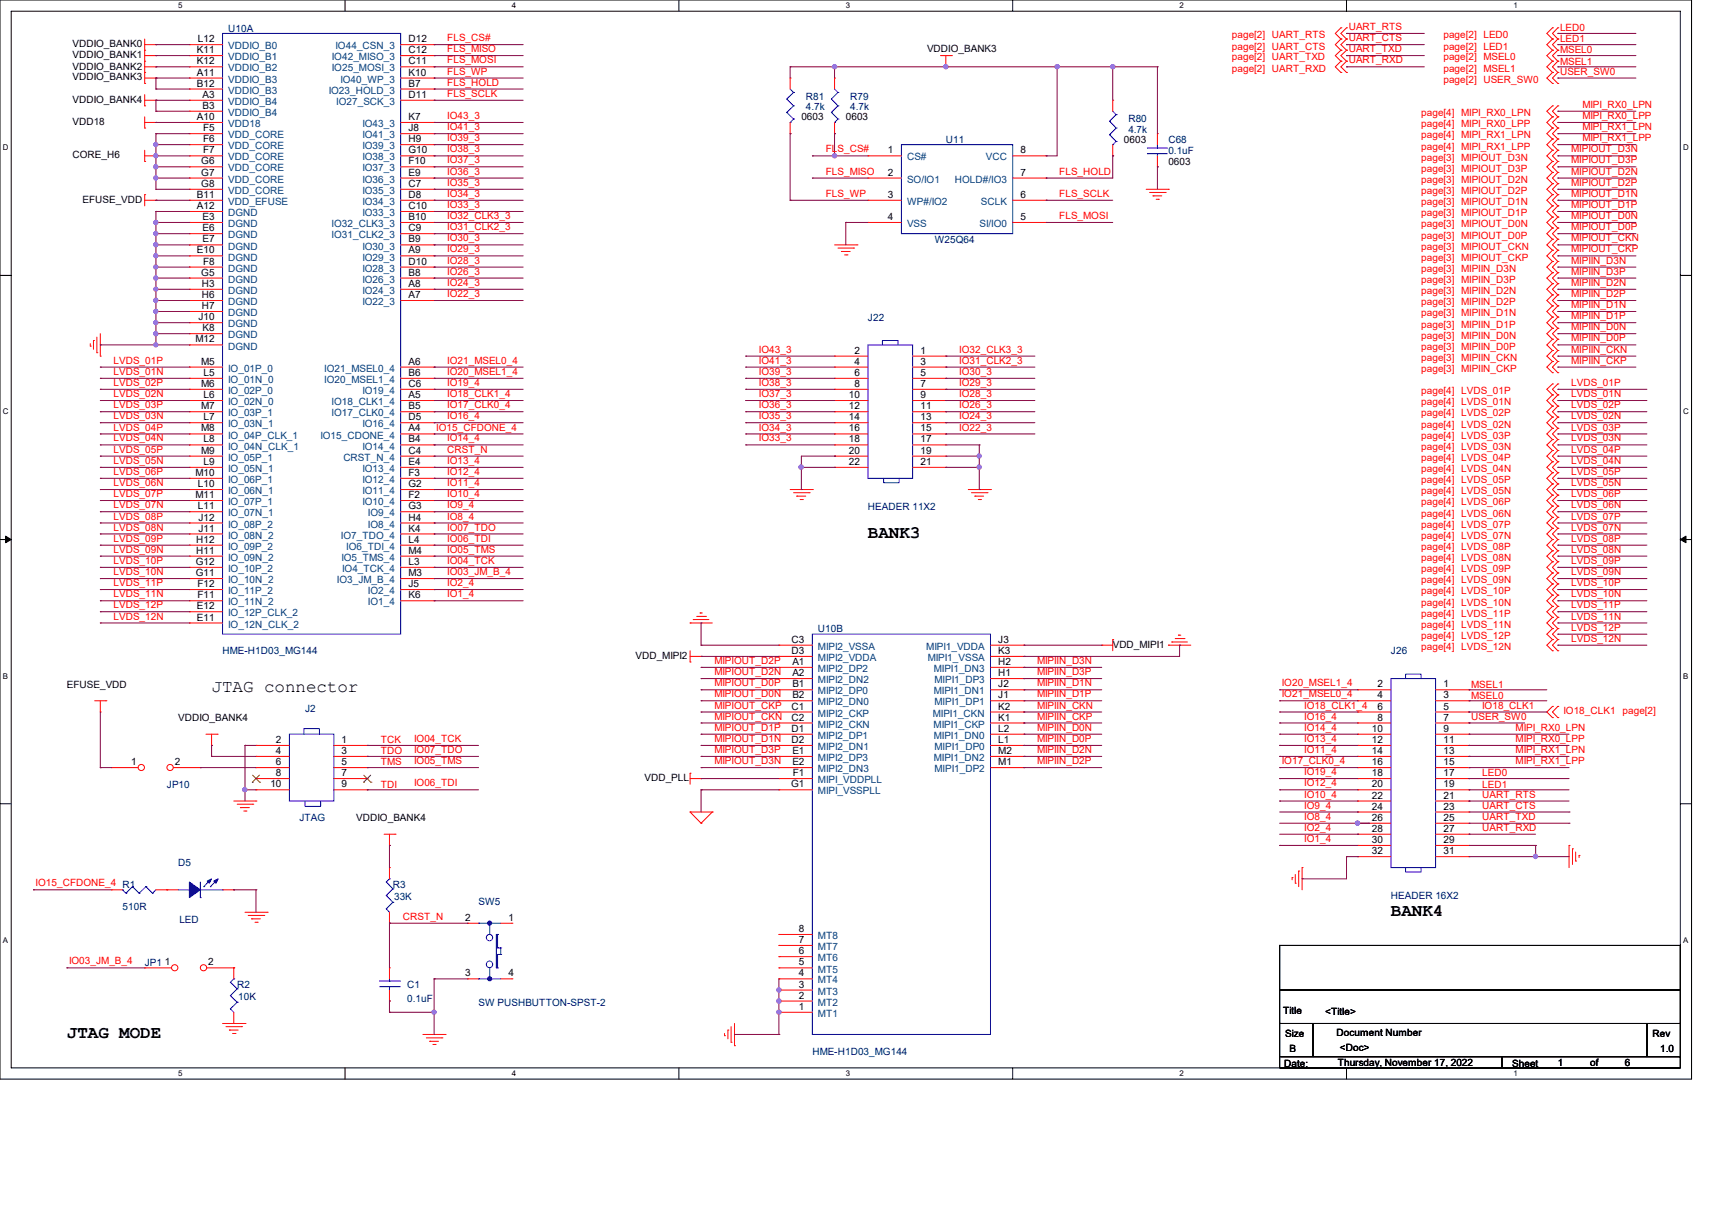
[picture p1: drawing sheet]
<svg xmlns="http://www.w3.org/2000/svg" width="297mm" height="210mm" viewBox="0 0 297 210" stroke-linecap="round" stroke-linejoin="round" font-family="sans-serif">
<defs><g id="words">
<g font-size="3">
<text x="150.6" y="93.3">BANK3</text>
<text x="36.7" y="120.2">JTAG connector</text>
<text x="241.3" y="158.9">BANK4</text>
<text x="11.6" y="180.2">JTAG MODE</text>
</g>
<g font-size="1.7" fill="#000080">
<text x="39.6" y="5.5">U10A</text>
<text x="139.8" y="17.3">R81</text>
<text x="147.5" y="17.3">R79</text>
<text x="139.8" y="19.2">4.7k</text>
<text x="147.5" y="19.2">4.7k</text>
<text x="195.7" y="21.1">R80</text>
<text x="195.7" y="23.1">4.7k</text>
<text x="164.1" y="24.8">U11</text>
<text x="202.7" y="24.8">C68</text>
<text x="202.7" y="26.7">0.1uF</text>
<text x="162.2" y="42.2">W25Q64</text>
<text x="150.6" y="55.7">J22</text>
<text x="150.6" y="88.5">HEADER 11X2</text>
<text x="38.6" y="113.6">HME-H1D03_MG144</text>
<text x="141.9" y="109.7">U10B</text>
<text x="241.3" y="113.6">J26</text>
<text x="52.9" y="123.6">J2</text>
<text x="29" y="136.7">JP10</text>
<text x="51.9" y="142.5">JTAG</text>
<text x="30.9" y="150.3">D5</text>
<text x="68.2" y="154.1">R3</text>
<text x="21.3" y="158">510R</text>
<text x="31.1" y="160.1">LED</text>
<text x="68.4" y="156.3">33K</text>
<text x="83" y="157">SW5</text>
<text x="241.3" y="156">HEADER 16X2</text>
<text x="25.1" y="167.6">JP1</text>
<text x="41.1" y="171.5">R2</text>
<text x="41.3" y="173.6">10K</text>
<text x="70.7" y="171.5">C1</text>
<text x="70.7" y="173.8">0.1uF</text>
<text x="83" y="174.6">SW PUSHBUTTON-SPST-2</text>
<text x="140.9" y="183.1">HME-H1D03_MG144</text>
</g>
<g font-size="1.7" fill="#f00">
<text x="234" y="5.2">UART_RTS</text>
<text x="270.6" y="5.4">LED0</text>
<text x="77.6" y="7.2">FLS_CS#</text>
<text x="77.6" y="9.1">FLS_MISO</text>
<text x="77.6" y="11">FLS_MOSI</text>
<text x="213.7" y="10.5">page[2] UART_TXD</text>
<text x="213.7" y="6.6">page[2] UART_RTS</text>
<text x="213.7" y="8.6">page[2] UART_CTS</text>
<text x="234" y="9.1">UART_TXD</text>
<text x="234" y="7.2">UART_CTS</text>
<text x="234" y="11">UART_RXD</text>
<text x="250.4" y="10.5">page[2] MSEL0</text>
<text x="250.4" y="8.6">page[2] LED1</text>
<text x="250.4" y="6.6">page[2] LED0</text>
<text x="270.6" y="7.4">LED1</text>
<text x="270.6" y="9.3">MSEL0</text>
<text x="270.6" y="11.2">MSEL1</text>
<text x="77.6" y="13">FLS_WP</text>
<text x="77.6" y="14.9">FLS_HOLD</text>
<text x="77.6" y="16.8">FLS_SCLK</text>
<text x="213.7" y="12.4">page[2] UART_RXD</text>
<text x="250.4" y="12.4">page[2] MSEL1</text>
<text x="250.4" y="14.4">page[2] USER_SW0</text>
<text x="270.6" y="13">USER_SW0</text>
<text x="77.6" y="20.7">IO43_3</text>
<text x="77.6" y="22.6">IO41_3</text>
<text x="246.5" y="20.2">page[4] MIPI_RX0_LPN</text>
<text x="246.5" y="22.1">page[4] MIPI_RX0_LPP</text>
<text x="274.5" y="18.7">MIPI_RX0_LPN</text>
<text x="274.5" y="22.6">MIPI_RX1_LPN</text>
<text x="274.5" y="20.7">MIPI_RX0_LPP</text>
<text x="77.6" y="24.5">IO39_3</text>
<text x="77.6" y="26.5">IO38_3</text>
<text x="77.6" y="28.4">IO37_3</text>
<text x="143.3" y="26.5">FL</text>
<text x="145.3" y="26.5">S_CS#</text>
<text x="246.5" y="24">page[4] MIPI_RX1_LPN</text>
<text x="246.5" y="26">page[4] MIPI_RX1_LPP</text>
<text x="246.5" y="27.9">page[3] MIPIOUT_D3N</text>
<text x="246.5" y="29.8">page[3] MIPIOUT_D3P</text>
<text x="272.6" y="26.5">MIPIOUT_D3N</text>
<text x="272.6" y="28.4">MIPIOUT_D3P</text>
<text x="274.5" y="24.5">MIPI_RX1_LPP</text>
<text x="77.6" y="30.3">IO36_3</text>
<text x="77.6" y="32.3">IO35_3</text>
<text x="77.6" y="34.2">IO34_3</text>
<text x="143.3" y="34.2">FLS_WP</text>
<text x="143.3" y="30.3">FLS_MISO</text>
<text x="183.8" y="30.3">FLS_HOLD</text>
<text x="183.8" y="34.2">FLS_SCLK</text>
<text x="246.5" y="35.6">page[3] MIPIOUT_D1N</text>
<text x="246.5" y="31.8">page[3] MIPIOUT_D2N</text>
<text x="246.5" y="33.7">page[3] MIPIOUT_D2P</text>
<text x="272.6" y="30.3">MIPIOUT_D2N</text>
<text x="272.6" y="32.3">MIPIOUT_D2P</text>
<text x="272.6" y="34.2">MIPIOUT_D1N</text>
<text x="77.6" y="36.1">IO33_3</text>
<text x="77.6" y="38">IO32_CLK3_3</text>
<text x="77.6" y="40">IO31_CLK2_3</text>
<text x="77.6" y="41.9">IO30_3</text>
<text x="183.8" y="38">FLS_MOSI</text>
<text x="246.5" y="41.4">page[3] MIPIOUT_D0P</text>
<text x="246.5" y="39.5">page[3] MIPIOUT_D0N</text>
<text x="246.5" y="37.5">page[3] MIPIOUT_D1P</text>
<text x="272.6" y="36.1">MIPIOUT_D1P</text>
<text x="272.6" y="38">MIPIOUT_D0N</text>
<text x="272.6" y="40">MIPIOUT_D0P</text>
<text x="272.6" y="41.9">MIPIOUT_CKN</text>
<text x="77.6" y="43.8">IO29_3</text>
<text x="77.6" y="45.8">IO28_3</text>
<text x="77.6" y="47.7">IO26_3</text>
<text x="246.5" y="45.3">page[3] MIPIOUT_CKP</text>
<text x="246.5" y="43.3">page[3] MIPIOUT_CKN</text>
<text x="246.5" y="47.2">page[3] MIPIIN_D3N</text>
<text x="272.6" y="43.8">MIPIOUT_CKP</text>
<text x="272.6" y="45.8">MIPIIN_D3N</text>
<text x="272.6" y="47.7">MIPIIN_D3P</text>
<text x="77.6" y="49.6">IO24_3</text>
<text x="77.6" y="51.6">IO22_3</text>
<text x="246.5" y="51.1">page[3] MIPIIN_D2N</text>
<text x="246.5" y="53">page[3] MIPIIN_D2P</text>
<text x="246.5" y="49.1">page[3] MIPIIN_D3P</text>
<text x="272.6" y="53.5">MIPIIN_D1N</text>
<text x="272.6" y="51.6">MIPIIN_D2P</text>
<text x="272.6" y="49.6">MIPIIN_D2N</text>
<text x="246.5" y="54.9">page[3] MIPIIN_D1N</text>
<text x="246.5" y="58.8">page[3] MIPIIN_D0N</text>
<text x="246.5" y="56.9">page[3] MIPIIN_D1P</text>
<text x="272.6" y="59.3">MIPIIN_D0P</text>
<text x="272.6" y="57.3">MIPIIN_D0N</text>
<text x="272.6" y="55.4">MIPIIN_D1P</text>
<text x="19.7" y="63.1">LVDS_01P</text>
<text x="19.7" y="65.1">LVDS_01N</text>
<text x="77.6" y="63.1">IO21_MSEL0_4</text>
<text x="77.6" y="65.1">IO20_MSEL1_4</text>
<text x="131.7" y="61.2">IO43_3</text>
<text x="131.7" y="63.1">IO41_3</text>
<text x="131.7" y="65.1">IO39_3</text>
<text x="166.4" y="61.2">IO32_CLK3_3</text>
<text x="166.4" y="63.1">IO31_CLK2_3</text>
<text x="166.4" y="65.1">IO30_3</text>
<text x="246.5" y="60.7">page[3] MIPIIN_D0P</text>
<text x="246.5" y="64.6">page[3] MIPIIN_CKP</text>
<text x="246.5" y="62.6">page[3] MIPIIN_CKN</text>
<text x="272.6" y="63.1">MIPIIN_CKP</text>
<text x="272.6" y="61.2">MIPIIN_CKN</text>
<text x="19.7" y="67">LVDS_02P</text>
<text x="19.7" y="68.9">LVDS_02N</text>
<text x="19.7" y="70.9">LVDS_03P</text>
<text x="77.6" y="67">IO19_4</text>
<text x="77.6" y="68.9">IO18_CLK1_4</text>
<text x="77.6" y="70.9">IO17_CLK0_4</text>
<text x="131.7" y="67">IO38_3</text>
<text x="131.7" y="68.9">IO37_3</text>
<text x="131.7" y="70.9">IO36_3</text>
<text x="166.4" y="67">IO29_3</text>
<text x="166.4" y="68.9">IO28_3</text>
<text x="166.4" y="70.9">IO26_3</text>
<text x="246.5" y="68.4">page[4] LVDS_01P</text>
<text x="246.5" y="70.4">page[4] LVDS_01N</text>
<text x="272.6" y="67">LVDS_01P</text>
<text x="272.6" y="68.9">LVDS_01N</text>
<text x="272.6" y="70.9">LVDS_02P</text>
<text x="19.7" y="72.8">LVDS_03N</text>
<text x="19.7" y="74.7">LVDS_04P</text>
<text x="19.7" y="76.6">LVDS_04N</text>
<text x="75.7" y="74.7">IO15_CFDONE_4</text>
<text x="77.6" y="72.8">IO16_4</text>
<text x="77.6" y="76.6">IO14_4</text>
<text x="131.7" y="72.8">IO35_3</text>
<text x="131.7" y="74.7">IO34_3</text>
<text x="131.7" y="76.6">IO33_3</text>
<text x="166.4" y="72.8">IO24_3</text>
<text x="166.4" y="74.7">IO22_3</text>
<text x="246.5" y="72.3">page[4] LVDS_02P</text>
<text x="246.5" y="74.2">page[4] LVDS_02N</text>
<text x="246.5" y="76.2">page[4] LVDS_03P</text>
<text x="272.6" y="72.8">LVDS_02N</text>
<text x="272.6" y="74.7">LVDS_03P</text>
<text x="272.6" y="76.6">LVDS_03N</text>
<text x="19.7" y="78.6">LVDS_05P</text>
<text x="19.7" y="80.5">LVDS_05N</text>
<text x="19.7" y="82.4">LVDS_06P</text>
<text x="77.6" y="78.6">CRST_N</text>
<text x="77.6" y="80.5">IO13_4</text>
<text x="77.6" y="82.4">IO12_4</text>
<text x="246.5" y="78.1">page[4] LVDS_03N</text>
<text x="246.5" y="80">page[4] LVDS_04P</text>
<text x="246.5" y="81.9">page[4] LVDS_04N</text>
<text x="246.5" y="83.9">page[4] LVDS_05P</text>
<text x="272.6" y="78.6">LVDS_04P</text>
<text x="272.6" y="80.5">LVDS_04N</text>
<text x="272.6" y="82.4">LVDS_05P</text>
<text x="19.7" y="84.4">LVDS_06N</text>
<text x="19.7" y="86.3">LVDS_07P</text>
<text x="19.7" y="88.2">LVDS_07N</text>
<text x="77.6" y="84.4">IO11_4</text>
<text x="77.6" y="86.3">IO10_4</text>
<text x="77.6" y="88.2">IO9_4</text>
<text x="246.5" y="85.8">page[4] LVDS_05N</text>
<text x="246.5" y="87.7">page[4] LVDS_06P</text>
<text x="246.5" y="89.7">page[4] LVDS_06N</text>
<text x="272.6" y="84.4">LVDS_05N</text>
<text x="272.6" y="86.3">LVDS_06P</text>
<text x="272.6" y="88.2">LVDS_06N</text>
<text x="19.7" y="90.2">LVDS_08P</text>
<text x="19.7" y="92.1">LVDS_08N</text>
<text x="19.7" y="94">LVDS_09P</text>
<text x="19.7" y="95.9">LVDS_09N</text>
<text x="77.6" y="90.2">IO8_4</text>
<text x="77.6" y="92.1">IO07_TDO</text>
<text x="77.6" y="94">IO06_TDI</text>
<text x="77.6" y="95.9">IO05_TMS</text>
<text x="246.5" y="91.6">page[4] LVDS_07P</text>
<text x="246.5" y="93.5">page[4] LVDS_07N</text>
<text x="246.5" y="95.5">page[4] LVDS_08P</text>
<text x="272.6" y="90.2">LVDS_07P</text>
<text x="272.6" y="92.1">LVDS_07N</text>
<text x="272.6" y="94">LVDS_08P</text>
<text x="272.6" y="95.9">LVDS_08N</text>
<text x="19.7" y="97.9">LVDS_10P</text>
<text x="19.7" y="99.8">LVDS_10N</text>
<text x="19.7" y="101.7">LVDS_11P</text>
<text x="77.6" y="97.9">IO04_TCK</text>
<text x="77.6" y="99.8">IO03_JM_B_4</text>
<text x="77.6" y="101.7">IO2_4</text>
<text x="246.5" y="97.4">page[4] LVDS_08N</text>
<text x="246.5" y="99.3">page[4] LVDS_09P</text>
<text x="246.5" y="101.2">page[4] LVDS_09N</text>
<text x="272.6" y="97.9">LVDS_09P</text>
<text x="272.6" y="99.8">LVDS_09N</text>
<text x="272.6" y="101.7">LVDS_10P</text>
<text x="19.7" y="103.7">LVDS_11N</text>
<text x="19.7" y="105.6">LVDS_12P</text>
<text x="19.7" y="107.5">LVDS_12N</text>
<text x="77.6" y="103.7">IO1_4</text>
<text x="246.5" y="103.2">page[4] LVDS_10P</text>
<text x="246.5" y="105.1">page[4] LVDS_10N</text>
<text x="246.5" y="107">page[4] LVDS_11P</text>
<text x="272.6" y="103.7">LVDS_10N</text>
<text x="272.6" y="105.6">LVDS_11P</text>
<text x="272.6" y="107.5">LVDS_11N</text>
<text x="246.5" y="109">page[4] LVDS_11N</text>
<text x="246.5" y="110.9">page[4] LVDS_12P</text>
<text x="246.5" y="112.8">page[4] LVDS_12N</text>
<text x="272.6" y="109.5">LVDS_12P</text>
<text x="272.6" y="111.4">LVDS_12N</text>
<text x="124" y="115.2">MIPIOUT_D2P</text>
<text x="124" y="117.2">MIPIOUT_D2N</text>
<text x="124" y="119.1">MIPIOUT_D0P</text>
<text x="179.9" y="115.2">MIPIIN_D3N</text>
<text x="179.9" y="117.2">MIPIIN_D3P</text>
<text x="179.9" y="119.1">MIPIIN_D1N</text>
<text x="222.4" y="119.1">IO20_MSEL1_4</text>
<text x="255.2" y="119.3">MSEL1</text>
<text x="124" y="121">MIPIOUT_D0N</text>
<text x="124" y="123">MIPIOUT_CKP</text>
<text x="124" y="124.9">MIPIOUT_CKN</text>
<text x="179.9" y="121">MIPIIN_D1P</text>
<text x="179.9" y="123">MIPIIN_CKN</text>
<text x="179.9" y="124.9">MIPIIN_CKP</text>
<text x="222.4" y="121">IO21_MSEL0_4</text>
<text x="226.3" y="124.9">IO16_4</text>
<text x="226.3" y="123">IO18_CLK1_4</text>
<text x="255.2" y="121.2">MSEL0</text>
<text x="255.2" y="124.9">USER_SW0</text>
<text x="257.1" y="123">IO18_CLK1</text>
<text x="271.2" y="124">IO18_CLK1 page[2]</text>
<text x="66" y="129">TCK</text>
<text x="66" y="130.9">TDO</text>
<text x="71.8" y="128.8">IO04_TCK</text>
<text x="71.8" y="130.7">IO07_TDO</text>
<text x="124" y="126.8">MIPIOUT_D1P</text>
<text x="124" y="128.8">MIPIOUT_D1N</text>
<text x="124" y="130.7">MIPIOUT_D3P</text>
<text x="179.9" y="126.8">MIPIIN_D0N</text>
<text x="179.9" y="128.8">MIPIIN_D0P</text>
<text x="179.9" y="130.7">MIPIIN_D2N</text>
<text x="226.3" y="130.7">IO11_4</text>
<text x="226.3" y="128.8">IO13_4</text>
<text x="226.3" y="126.8">IO14_4</text>
<text x="262.9" y="126.8">MIPI_RX0_LPN</text>
<text x="262.9" y="128.8">MIPI_RX0_LPP</text>
<text x="262.9" y="130.7">MIPI_RX1_LPN</text>
<text x="66" y="136.7">TDI</text>
<text x="66" y="132.8">TMS</text>
<text x="71.8" y="136.5">IO06_TDI</text>
<text x="71.8" y="132.6">IO05_TMS</text>
<text x="124" y="132.6">MIPIOUT_D3N</text>
<text x="179.9" y="132.6">MIPIIN_D2P</text>
<text x="222.4" y="132.6">IO17_CLK0_4</text>
<text x="226.3" y="134.5">IO19_4</text>
<text x="226.3" y="136.5">IO12_4</text>
<text x="257.1" y="134.7">LED0</text>
<text x="257.1" y="136.7">LED1</text>
<text x="262.9" y="132.6">MIPI_RX1_LPP</text>
<text x="226.3" y="138.4">IO10_4</text>
<text x="226.3" y="140.3">IO9_4</text>
<text x="226.3" y="142.3">IO8_4</text>
<text x="257.1" y="138.4">UART_RTS</text>
<text x="257.1" y="140.3">UART_CTS</text>
<text x="257.1" y="142.3">UART_TXD</text>
<text x="226.3" y="144.2">IO2_4</text>
<text x="226.3" y="146.1">IO1_4</text>
<text x="257.1" y="144.2">UART_RXD</text>
<text x="6.2" y="153.8">IO15_CFDONE_4 R1</text>
<text x="69.9" y="159.6">CRST_N</text>
<text x="12" y="167.4">IO03_JM_B_4</text>
</g>
<g font-size="1.7">
<text x="12.6" y="8.2">VDDIO_BANK0</text>
<text x="12.6" y="10.1">VDDIO_BANK1</text>
<text x="34.2" y="9.2">K11</text>
<text x="34.2" y="11.2">K12</text>
<text x="34.3" y="7.3">L12</text>
<text x="70.9" y="7.3">D12</text>
<text x="70.9" y="9.2">C12</text>
<text x="70.9" y="11.2">C11</text>
<text x="160.8" y="9">VDDIO_BANK3</text>
<text x="12.6" y="12.1">VDDIO_BANK2</text>
<text x="12.6" y="14">VDDIO_BANK3</text>
<text x="12.6" y="17.8">VDDIO_BANK4</text>
<text x="34.2" y="13.1">A11</text>
<text x="34.2" y="15">B12</text>
<text x="35.1" y="17">A3</text>
<text x="70.9" y="13.1">K10</text>
<text x="70.9" y="17">D11</text>
<text x="70.9" y="15">B7</text>
<text x="12.6" y="21.7">VDD18</text>
<text x="34.2" y="20.8">A10</text>
<text x="35.1" y="18.9">B3</text>
<text x="35.2" y="22.8">F5</text>
<text x="70.9" y="20.8">K7</text>
<text x="70.9" y="22.8">J8</text>
<text x="139" y="20.9">0603</text>
<text x="146.7" y="20.9">0603</text>
<text x="12.6" y="27.5">CORE_H6</text>
<text x="34.9" y="28.5">G6</text>
<text x="35.2" y="24.7">F6</text>
<text x="35.2" y="26.6">F7</text>
<text x="70.9" y="24.7">H9</text>
<text x="70.9" y="26.6">G10</text>
<text x="70.9" y="28.5">F10</text>
<text x="154.1" y="26.6">1</text>
<text x="177" y="26.6">8</text>
<text x="195" y="24.8">0603</text>
<text x="202.7" y="28.7">0603</text>
<text x="14.3" y="35.2">EFUSE_VDD</text>
<text x="34.2" y="34.3">B11</text>
<text x="34.9" y="30.5">G7</text>
<text x="34.9" y="32.4">G8</text>
<text x="70.9" y="30.5">E9</text>
<text x="70.9" y="32.4">C7</text>
<text x="70.9" y="34.3">D8</text>
<text x="154.1" y="30.5">2</text>
<text x="154.1" y="34.3">3</text>
<text x="177" y="34.3">6</text>
<text x="177" y="30.5">7</text>
<text x="34.2" y="36.3">A12</text>
<text x="35.1" y="38.2">E3</text>
<text x="35.1" y="40.1">E6</text>
<text x="70.9" y="36.3">C10</text>
<text x="70.9" y="38.2">B10</text>
<text x="70.9" y="40.1">C9</text>
<text x="154.1" y="38.2">4</text>
<text x="177" y="38.2">5</text>
<text x="34.2" y="44">E10</text>
<text x="34.9" y="47.8">G5</text>
<text x="35.1" y="42.1">E7</text>
<text x="35.2" y="45.9">F8</text>
<text x="70.9" y="42.1">B9</text>
<text x="70.9" y="44">A9</text>
<text x="70.9" y="45.9">D10</text>
<text x="70.9" y="47.8">B8</text>
<text x="35" y="49.8">H3</text>
<text x="35" y="51.7">H6</text>
<text x="35" y="53.6">H7</text>
<text x="70.9" y="49.8">A8</text>
<text x="70.9" y="51.7">A7</text>
<text x="33.9" y="59.4">M12</text>
<text x="34.4" y="55.6">J10</text>
<text x="35.1" y="57.5">K8</text>
<text x="34.9" y="63.3">M5</text>
<text x="35.3" y="65.2">L5</text>
<text x="70.9" y="63.3">A6</text>
<text x="70.9" y="65.2">B6</text>
<text x="148.3" y="61.4">2</text>
<text x="148.3" y="63.3">4</text>
<text x="148.3" y="65.2">6</text>
<text x="159.7" y="61.4">1</text>
<text x="159.7" y="63.3">3</text>
<text x="159.7" y="65.2">5</text>
<text x="34.9" y="67.1">M6</text>
<text x="34.9" y="71">M7</text>
<text x="35.3" y="69.1">L6</text>
<text x="70.9" y="67.1">C6</text>
<text x="70.9" y="69.1">A5</text>
<text x="70.9" y="71">B5</text>
<text x="147.3" y="69.1">10</text>
<text x="147.3" y="71">12</text>
<text x="148.3" y="67.1">8</text>
<text x="159.7" y="67.1">7</text>
<text x="159.7" y="69.1">9</text>
<text x="159.7" y="71">11</text>
<text x="34.9" y="74.9">M8</text>
<text x="35.3" y="72.9">L7</text>
<text x="35.3" y="76.8">L8</text>
<text x="70.9" y="72.9">D5</text>
<text x="70.9" y="74.9">A4</text>
<text x="70.9" y="76.8">B4</text>
<text x="147.3" y="72.9">14</text>
<text x="147.3" y="74.9">16</text>
<text x="147.3" y="76.8">18</text>
<text x="159.7" y="72.9">13</text>
<text x="159.7" y="74.9">15</text>
<text x="159.7" y="76.8">17</text>
<text x="33.9" y="82.6">M10</text>
<text x="34.9" y="78.7">M9</text>
<text x="35.3" y="80.7">L9</text>
<text x="70.9" y="78.7">C4</text>
<text x="70.9" y="80.7">E4</text>
<text x="70.9" y="82.6">F3</text>
<text x="147.3" y="78.7">20</text>
<text x="147.3" y="80.7">22</text>
<text x="159.7" y="78.7">19</text>
<text x="159.7" y="80.7">21</text>
<text x="33.9" y="86.4">M11</text>
<text x="34.3" y="84.5">L10</text>
<text x="34.3" y="88.4">L11</text>
<text x="70.9" y="84.5">G2</text>
<text x="70.9" y="86.4">F2</text>
<text x="70.9" y="88.4">G3</text>
<text x="34" y="94.2">H12</text>
<text x="34.4" y="90.3">J12</text>
<text x="34.4" y="92.2">J11</text>
<text x="70.9" y="90.3">H4</text>
<text x="70.9" y="92.2">K4</text>
<text x="70.9" y="94.2">L4</text>
<text x="34" y="98">G12</text>
<text x="34" y="100">G11</text>
<text x="34" y="96.1">H11</text>
<text x="34.2" y="101.9">F12</text>
<text x="70.9" y="96.1">M4</text>
<text x="70.9" y="98">L3</text>
<text x="70.9" y="100">M3</text>
<text x="70.9" y="101.9">J5</text>
<text x="34.2" y="105.7">E12</text>
<text x="34.2" y="107.7">E11</text>
<text x="34.2" y="103.8">F11</text>
<text x="70.9" y="103.8">K6</text>
<text x="137.3" y="111.5">C3</text>
<text x="137.3" y="113.5">D3</text>
<text x="173.2" y="111.5">J3</text>
<text x="173.2" y="113.5">K3</text>
<text x="193" y="112.4">VDD_MIPI1</text>
<text x="11.6" y="119.4">EFUSE_VDD</text>
<text x="110.2" y="114.3">VDD_MIPI2</text>
<text x="137.5" y="115.4">A1</text>
<text x="137.5" y="117.3">A2</text>
<text x="137.5" y="119.3">B1</text>
<text x="173.2" y="115.4">H2</text>
<text x="173.2" y="117.3">H1</text>
<text x="173.2" y="119.3">J2</text>
<text x="239" y="119.3">2</text>
<text x="250.4" y="119.3">1</text>
<text x="30.9" y="125.2">VDDIO_BANK4</text>
<text x="137.3" y="123.1">C1</text>
<text x="137.3" y="125.1">C2</text>
<text x="137.5" y="121.2">B2</text>
<text x="173.2" y="121.2">J1</text>
<text x="173.2" y="123.1">K2</text>
<text x="173.2" y="125.1">K1</text>
<text x="239" y="121.2">4</text>
<text x="239" y="123.1">6</text>
<text x="239" y="125.1">8</text>
<text x="250.4" y="121.2">3</text>
<text x="250.4" y="123.1">5</text>
<text x="250.4" y="125.1">7</text>
<text x="47.9" y="128.9">2</text>
<text x="47.9" y="130.9">4</text>
<text x="59.3" y="128.9">1</text>
<text x="59.3" y="130.9">3</text>
<text x="137.3" y="127">D1</text>
<text x="137.3" y="128.9">D2</text>
<text x="137.5" y="130.9">E1</text>
<text x="173.2" y="127">L2</text>
<text x="173.2" y="128.9">L1</text>
<text x="173.2" y="130.9">M2</text>
<text x="238" y="127">10</text>
<text x="238" y="128.9">12</text>
<text x="238" y="130.9">14</text>
<text x="250.4" y="127">9</text>
<text x="250.4" y="128.9">11</text>
<text x="250.4" y="130.9">13</text>
<text x="22.8" y="132.8">1</text>
<text x="30.3" y="132.8">2</text>
<text x="46.9" y="136.7">10</text>
<text x="47.9" y="132.8">6</text>
<text x="47.9" y="134.7">8</text>
<text x="59.3" y="132.8">5</text>
<text x="59.3" y="134.7">7</text>
<text x="59.3" y="136.7">9</text>
<text x="111.8" y="135.6">VDD_PLL</text>
<text x="137.2" y="136.7">G1</text>
<text x="137.5" y="132.8">E2</text>
<text x="137.5" y="134.7">F1</text>
<text x="173.2" y="132.8">M1</text>
<text x="238" y="132.8">16</text>
<text x="238" y="134.7">18</text>
<text x="238" y="136.7">20</text>
<text x="250.4" y="132.8">15</text>
<text x="250.4" y="134.7">17</text>
<text x="250.4" y="136.7">19</text>
<text x="61.8" y="142.5">VDDIO_BANK4</text>
<text x="238" y="138.6">22</text>
<text x="238" y="140.5">24</text>
<text x="238" y="142.5">26</text>
<text x="250.4" y="138.6">21</text>
<text x="250.4" y="140.5">23</text>
<text x="250.4" y="142.5">25</text>
<text x="238" y="144.4">28</text>
<text x="238" y="146.3">30</text>
<text x="238" y="148.3">32</text>
<text x="250.4" y="144.4">27</text>
<text x="250.4" y="146.3">29</text>
<text x="250.4" y="148.3">31</text>
<text x="80.7" y="159.8">2</text>
<text x="88.2" y="159.8">1</text>
<text x="138.6" y="161.8">8</text>
<text x="28.6" y="167.6">1</text>
<text x="36.1" y="167.6">2</text>
<text x="138.6" y="167.6">5</text>
<text x="138.6" y="165.6">6</text>
<text x="138.6" y="163.7">7</text>
<text x="80.7" y="169.5">3</text>
<text x="88.2" y="169.5">4</text>
<text x="138.6" y="173.3">2</text>
<text x="138.6" y="171.4">3</text>
<text x="138.6" y="169.5">4</text>
<text x="138.6" y="175.3">1</text>
<text x="222.6" y="175.9">Title</text>
<text x="229.9" y="176.1">&lt;Title&gt;</text>
<text x="231.9" y="179.8">Document Number</text>
<text x="222.8" y="185.2">Date:</text>
<text x="223" y="180">Size</text>
<text x="223.7" y="182.5">B</text>
<text x="232.1" y="185">Thursday, November 17, 2022</text>
<text x="232.5" y="182.3">&lt;Doc&gt;</text>
<text x="262.3" y="185.2">Sheet</text>
<text x="270.3" y="185">1</text>
<text x="275.9" y="185">of</text>
<text x="281.9" y="185">6</text>
<text x="286.7" y="180">Rev</text>
<text x="288" y="182.5">1.0</text>
</g>
<g font-size="1.7" fill="#004080">
<text x="39.6" y="8.6">VDDIO_B0</text>
<text x="39.6" y="10.5">VDDIO_B1</text>
<text x="57.6" y="10.5">IO42_MISO_3</text>
<text x="58.2" y="8.6">IO44_CSN_3</text>
<text x="39.6" y="12.4">VDDIO_B2</text>
<text x="39.6" y="14.4">VDDIO_B3</text>
<text x="39.6" y="16.3">VDDIO_B3</text>
<text x="57" y="16.3">IO23_HOLD_3</text>
<text x="57.6" y="12.4">IO25_MOSI_3</text>
<text x="59.1" y="14.4">IO40_WP_3</text>
<text x="39.6" y="18.2">VDDIO_B4</text>
<text x="39.6" y="20.1">VDDIO_B4</text>
<text x="39.6" y="22.1">VDD18</text>
<text x="58.3" y="18.2">IO27_SCK_3</text>
<text x="62.9" y="22.1">IO43_3</text>
<text x="39.6" y="24">VDD_CORE</text>
<text x="39.6" y="25.9">VDD_CORE</text>
<text x="39.6" y="27.9">VDD_CORE</text>
<text x="39.6" y="29.8">VDD_CORE</text>
<text x="62.9" y="24">IO41_3</text>
<text x="62.9" y="25.9">IO39_3</text>
<text x="62.9" y="27.9">IO38_3</text>
<text x="62.9" y="29.8">IO37_3</text>
<text x="157.4" y="27.9">CS#</text>
<text x="171" y="27.9">VCC</text>
<text x="39.6" y="31.7">VDD_CORE</text>
<text x="39.6" y="33.7">VDD_CORE</text>
<text x="39.6" y="35.6">VDD_EFUSE</text>
<text x="62.9" y="31.7">IO36_3</text>
<text x="62.9" y="33.7">IO35_3</text>
<text x="62.9" y="35.6">IO34_3</text>
<text x="157.4" y="31.7">SO/IO1</text>
<text x="157.4" y="35.6">WP#/IO2</text>
<text x="165.7" y="31.7">HOLD#/IO3</text>
<text x="170.2" y="35.6">SCLK</text>
<text x="39.6" y="37.5">DGND</text>
<text x="39.6" y="39.4">DGND</text>
<text x="39.6" y="41.4">DGND</text>
<text x="57.5" y="39.4">IO32_CLK3_3</text>
<text x="57.5" y="41.4">IO31_CLK2_3</text>
<text x="62.9" y="37.5">IO33_3</text>
<text x="157.4" y="39.4">VSS</text>
<text x="169.9" y="39.4">SI/IO0</text>
<text x="39.6" y="43.3">DGND</text>
<text x="39.6" y="45.2">DGND</text>
<text x="39.6" y="47.2">DGND</text>
<text x="62.9" y="43.3">IO30_3</text>
<text x="62.9" y="45.2">IO29_3</text>
<text x="62.9" y="47.2">IO28_3</text>
<text x="39.6" y="49.1">DGND</text>
<text x="39.6" y="51">DGND</text>
<text x="39.6" y="53">DGND</text>
<text x="62.9" y="49.1">IO26_3</text>
<text x="62.9" y="51">IO24_3</text>
<text x="62.9" y="53">IO22_3</text>
<text x="39.6" y="54.9">DGND</text>
<text x="39.6" y="56.8">DGND</text>
<text x="39.6" y="58.7">DGND</text>
<text x="39.6" y="60.7">DGND</text>
<text x="39.6" y="64.5">IO_01P_0</text>
<text x="56.3" y="64.5">IO21_MSEL0_4</text>
<text x="39.6" y="66.5">IO_01N_0</text>
<text x="39.6" y="68.4">IO_02P_0</text>
<text x="39.6" y="70.3">IO_02N_0</text>
<text x="56.3" y="66.5">IO20_MSEL1_4</text>
<text x="57.5" y="70.3">IO18_CLK1_4</text>
<text x="62.9" y="68.4">IO19_4</text>
<text x="39.6" y="72.3">IO_03P_1</text>
<text x="39.6" y="74.2">IO_03N_1</text>
<text x="39.6" y="76.1">IO_04P_CLK_1</text>
<text x="55.6" y="76.1">IO15_CDONE_4</text>
<text x="57.5" y="72.3">IO17_CLK0_4</text>
<text x="62.9" y="74.2">IO16_4</text>
<text x="39.6" y="78">IO_04N_CLK_1</text>
<text x="39.6" y="80">IO_05P_1</text>
<text x="39.6" y="81.9">IO_05N_1</text>
<text x="39.6" y="83.8">IO_06P_1</text>
<text x="59.6" y="80">CRST_N_4</text>
<text x="62.9" y="78">IO14_4</text>
<text x="62.9" y="81.9">IO13_4</text>
<text x="62.9" y="83.8">IO12_4</text>
<text x="39.6" y="85.8">IO_06N_1</text>
<text x="39.6" y="87.7">IO_07P_1</text>
<text x="39.6" y="89.6">IO_07N_1</text>
<text x="62.9" y="85.8">IO11_4</text>
<text x="62.9" y="87.7">IO10_4</text>
<text x="63.8" y="89.6">IO9_4</text>
<text x="39.6" y="91.6">IO_08P_2</text>
<text x="39.6" y="93.5">IO_08N_2</text>
<text x="39.6" y="95.4">IO_09P_2</text>
<text x="59.1" y="93.5">IO7_TDO_4</text>
<text x="60.1" y="95.4">IO6_TDI_4</text>
<text x="63.8" y="91.6">IO8_4</text>
<text x="39.6" y="97.3">IO_09N_2</text>
<text x="39.6" y="99.3">IO_10P_2</text>
<text x="39.6" y="101.2">IO_10N_2</text>
<text x="58.5" y="101.2">IO3_JM_B_4</text>
<text x="59.2" y="97.3">IO5_TMS_4</text>
<text x="59.4" y="99.3">IO4_TCK_4</text>
<text x="39.6" y="103.1">IO_11P_2</text>
<text x="39.6" y="105.1">IO_11N_2</text>
<text x="39.6" y="107">IO_12P_CLK_2</text>
<text x="63.8" y="103.1">IO2_4</text>
<text x="63.8" y="105.1">IO1_4</text>
<text x="39.6" y="108.9">IO_12N_CLK_2</text>
<text x="141.9" y="112.8">MIPI2_VSSA</text>
<text x="160.7" y="112.8">MIPI1_VDDA</text>
<text x="141.9" y="114.7">MIPI2_VDDA</text>
<text x="141.9" y="116.6">MIPI2_DP2</text>
<text x="141.9" y="118.6">MIPI2_DN2</text>
<text x="161" y="114.7">MIPI1_VSSA</text>
<text x="162" y="116.6">MIPI1_DN3</text>
<text x="162.1" y="118.6">MIPI1_DP3</text>
<text x="141.9" y="120.5">MIPI2_DP0</text>
<text x="141.9" y="122.4">MIPI2_DN0</text>
<text x="141.9" y="124.4">MIPI2_CKP</text>
<text x="161.8" y="124.4">MIPI1_CKN</text>
<text x="162" y="120.5">MIPI1_DN1</text>
<text x="162.1" y="122.4">MIPI1_DP1</text>
<text x="141.9" y="126.3">MIPI2_CKN</text>
<text x="141.9" y="128.2">MIPI2_DP1</text>
<text x="141.9" y="130.2">MIPI2_DN1</text>
<text x="162" y="126.3">MIPI1_CKP</text>
<text x="162" y="128.2">MIPI1_DN0</text>
<text x="162.1" y="130.2">MIPI1_DP0</text>
<text x="141.9" y="132.1">MIPI2_DP3</text>
<text x="141.9" y="134">MIPI2_DN3</text>
<text x="141.9" y="135.9">MIPI_VDDPLL</text>
<text x="141.9" y="137.9">MIPI_VSSPLL</text>
<text x="162" y="132.1">MIPI1_DN2</text>
<text x="162.1" y="134">MIPI1_DP2</text>
<text x="141.9" y="166.8">MT6</text>
<text x="141.9" y="164.9">MT7</text>
<text x="141.9" y="163">MT8</text>
<text x="141.9" y="172.6">MT3</text>
<text x="141.9" y="170.7">MT4</text>
<text x="141.9" y="168.8">MT5</text>
<text x="141.9" y="176.5">MT1</text>
<text x="141.9" y="174.5">MT2</text>
</g>
<g font-size="1.4">
<text x="30.9" y="1.4">5</text>
<text x="88.8" y="1.4">4</text>
<text x="146.7" y="1.4">3</text>
<text x="204.6" y="1.4">2</text>
<text x="262.6" y="1.4">1</text>
<text x=".5" y="26.1">D</text>
<text x="292" y="26.1">D</text>
<text x=".5" y="71.9">C</text>
<text x="292" y="71.9">C</text>
<text x=".5" y="117.8">B</text>
<text x="292" y="117.8">B</text>
<text x=".5" y="163.6">A</text>
<text x="292" y="163.6">A</text>
<text x="30.9" y="186.8">5</text>
<text x="88.8" y="186.8">4</text>
<text x="146.7" y="186.8">3</text>
<text x="204.6" y="186.8">2</text>
<text x="262.6" y="186.8">1</text>
</g>
</g></defs>
<g fill="none" stroke="#000" stroke-width=".17">
<path d="M0 0h293.5v187.3h-293.5zM1.9 1.9h289.6v183.4h-289.6zM59.9 0v1.9M117.8 0v1.9M175.7 0v1.9M233.6 0v1.9M0 47.8h1.9M291.5 47.8h2M0 93.6h1.9M1 93l.9 .6-.9 .6zM291.5 93.6l1-.6v1.2zM291.5 93.6h2"/>
<path d="M0 139.5h1.9M291.5 139.5h2M222 164.1h69.5v7.7h-69.5zM222 171.8h69.5v5.8h-69.5zM222 177.6h5.8v5.8h-5.8zM227.8 177.6h57.9v5.8h-57.9zM285.7 177.6h5.8v5.8h-5.8zM59.9 185.3v2M117.8 185.3v2M175.7 185.3v2M222 183.4h38.6v1.9h-38.6zM233.6 185.3v2"/>
<path d="M260.6 183.4h30.9v1.9h-30.9z"/>
</g>
<path d="M1 93l.9 .6-.9 .6zM291.5 93.6l1-.6v1.2z" fill="#000"/>
<g fill="none" stroke="#f00" stroke-width=".17">
<path d="M25.1 8.7h.1M25.1 10.6h.1M25.1 12.6h.1M25.1 14.5h.1M25.1 18.4h.1M25.1 6.8v7.7M25.1 16.4v2M25.1 7.7h2M25.1 9.7h2M25.1 11.6h2M25.1 13.5h2M25.1 17.4h2"/>
<path d="M27.1 7.7h.1M27.1 9.7h.1M27.1 11.6h.1M27.1 13.5h.1M27.1 17.4h.1M32.9 7.7h.1M32.9 9.7h.1M32.9 11.6h.1M32.9 13.5h.1M32.9 15.5h.1M32.9 17.4h.1M32.9 19.3h.1"/>
<path d="M32.9 7.7h5.7M32.9 9.7h5.7M32.9 11.6h5.7M32.9 13.5h5.7M32.9 17.4h5.7M32.9 15.5h5.7M32.9 19.3h5.7M69.5 7.7h5.8M69.5 9.7h5.8M69.5 11.6h5.8M69.5 13.5h5.8M69.5 17.4h5.8"/>
<path d="M69.5 15.5h5.8M75.3 7.7h.1M75.3 9.7h.1M75.3 13.5h.1M75.3 17.4h.1M75.3 11.6h.1M75.3 15.5h.1M137.1 13.5h.1M137.1 13.5v2M144.8 13.5h.1M144.8 13.5v2M163.2 9.7h1.9"/>
<path d="M164.1 11.6h.1M164.1 9.7v1.9M165.1 9.7h.1M232.6 8.7h.1M232.6 10.6h.1M232.6 4.8h.1M232.6 6.8h.1M232.6 12.6h.1M232.6 8.7l-1 1 1 .9M232.6 4.8l-1 1 1 1M232.6 6.8l-1 .9 1 1M232.6 10.6l-1 1 1 1"/>
<path d="M233.6 8.7h.1M233.6 10.6h.1M233.6 4.8h.1M233.6 6.8h.1M233.6 12.6h.1M233.6 8.7l-1 1 1 .9M233.6 4.8l-1 1 1 1M233.6 6.8l-1 .9 1 1M233.6 10.6l-1 1 1 1M269.3 10.6h.1M269.3 12.6h.1M269.3 8.7h.1"/>
<path d="M269.3 6.8h.1M269.3 4.8h.1M269.3 18.4h.1M269.3 14.5h.1M269.3 10.6l-.9 1 .9 1M269.3 8.7l-.9 1 .9 .9M269.3 6.8l-.9 .9 .9 1M269.3 4.8l-.9 1 .9 1M269.3 18.4l-.9 .9 .9 1M269.3 12.6l-.9 .9 .9 1M270.3 10.6h.1M270.3 12.6h.1"/>
<path d="M270.3 8.7h.1M270.3 6.8h.1M270.3 4.8h.1M270.3 18.4h.1M270.3 14.5h.1M270.3 10.6l-1 1 1 1M270.3 8.7l-1 1 1 .9M270.3 6.8l-1 .9 1 1M270.3 4.8l-1 1 1 1M270.3 18.4l-1 .9 1 1M270.3 12.6l-1 .9 1 1M25.1 33.8h.1"/>
<path d="M25.1 22.2h.1M25.1 28h.1M25.1 34.8h2M25.1 20.3v1.9M25.1 26.1v1.9M25.1 33.8v1.9M25.1 21.3h2M25.1 27.1h2M27.1 34.8h.1M27.1 21.3h.1M27.1 27.1h.1M32.9 23.2h.1"/>
<path d="M32.9 25.1h.1M32.9 27.1h.1M32.9 29h.1M32.9 30.9h.1M32.9 32.9h.1M32.9 34.8h.1M32.9 36.7h.1M32.9 38.6h.1M32.9 21.3h.1M32.9 34.8h5.7M32.9 21.3h5.7M32.9 27.1h5.7"/>
<path d="M32.9 32.9h5.7M32.9 23.2h5.7M32.9 25.1h5.7M32.9 29h5.7M32.9 30.9h5.7M32.9 36.7h5.7M32.9 38.6h5.7M69.5 34.8h5.8M69.5 21.3h5.8M69.5 27.1h5.8M69.5 32.9h5.8M69.5 23.2h5.8"/>
<path d="M69.5 25.1h5.8M69.5 29h5.8M69.5 30.9h5.8M69.5 36.7h5.8M69.5 38.6h5.8M75.3 21.3h.1M75.3 23.2h.1M75.3 25.1h.1M75.3 27.1h.1M75.3 29h.1M75.3 30.9h.1M75.3 32.9h.1"/>
<path d="M75.3 34.8h.1M75.3 36.7h.1M75.3 38.6h.1M137.1 23.2h.1M137.1 21.3v1.9M144.8 23.2h.1M144.8 21.3v1.9M198.8 32.9h3.9M199.4 33.4h2.7M200 34h.1M200 34h1.5M200.6 34.6h.4"/>
<path d="M201 34.6h.1M202.1 33.4h.1M202.7 32.9h.1M269.3 20.3h.1M269.3 22.2h.1M269.3 24.1h.1M269.3 26.1h.1M269.3 39.6h.1M269.3 33.8h.1M269.3 35.7h.1M269.3 29.9h.1M269.3 31.9h.1"/>
<path d="M269.3 28h.1M269.3 37.7h.1M269.3 20.3l-.9 1 .9 .9M269.3 22.2l-.9 1 .9 .9M269.3 24.1l-.9 1 .9 1M269.3 39.6l-.9 1 .9 .9M269.3 33.8l-.9 1 .9 .9M269.3 29.9l-.9 1 .9 1M269.3 26.1l-.9 1 .9 .9M269.3 37.7l-.9 .9 .9 1M269.3 35.7l-.9 1 .9 1M269.3 31.9l-.9 1 .9 .9"/>
<path d="M269.3 28l-.9 1 .9 .9M270.3 20.3h.1M270.3 22.2h.1M270.3 24.1h.1M270.3 26.1h.1M270.3 39.6h.1M270.3 33.8h.1M270.3 35.7h.1M270.3 29.9h.1M270.3 31.9h.1M270.3 28h.1M270.3 37.7h.1"/>
<path d="M270.3 20.3l-1 1 1 .9M270.3 22.2l-1 1 1 .9M270.3 24.1l-1 1 1 1M270.3 39.6l-1 1 1 .9M270.3 33.8l-1 1 1 .9M270.3 29.9l-1 1 1 1M270.3 26.1l-1 1 1 .9M270.3 37.7l-1 .9 1 1M270.3 35.7l-1 1 1 1M270.3 31.9l-1 1 1 .9M270.3 28l-1 1 1 .9M15.7 59.6v.5"/>
<path d="M16.2 59.1h.1M16.2 59.1v1.5M16.8 58.5v2.7M17.4 57.9v3.9M32.9 40.6h.1M32.9 42.5h.1M32.9 44.4h.1M32.9 46.4h.1M32.9 48.3h.1M32.9 50.2h.1M32.9 52.2h.1M32.9 54.1h.1"/>
<path d="M32.9 56h.1M32.9 57.9h.1M32.9 59.9h.1M32.9 42.5h5.7M32.9 40.6h5.7M32.9 44.4h5.7M32.9 46.4h5.7M32.9 48.3h5.7M32.9 50.2h5.7M32.9 52.2h5.7M32.9 54.1h5.7M32.9 56h5.7"/>
<path d="M32.9 57.9h5.7M32.9 59.9h5.7M69.5 42.5h5.8M69.5 40.6h5.8M69.5 44.4h5.8M69.5 46.4h5.8M69.5 48.3h5.8M69.5 50.2h5.8M69.5 52.2h5.8M75.3 40.6h.1M75.3 42.5h.1M75.3 44.4h.1"/>
<path d="M75.3 46.4h.1M75.3 48.3h.1M75.3 50.2h.1M75.3 52.2h.1M144.8 42.5h3.9M145.4 43.1h2.7M146 43.6h.1M146 43.6h1.5M146.5 44.2h.4M146.9 44.2h.1M148.1 43.1h.1M148.7 42.5h.1"/>
<path d="M269.3 41.5h.1M269.3 43.4h.1M269.3 45.4h.1M269.3 58.9h.1M269.3 53.1h.1M269.3 55h.1M269.3 49.2h.1M269.3 51.2h.1M269.3 47.3h.1M269.3 57h.1M269.3 43.4l-.9 1 .9 1M269.3 41.5l-.9 1 .9 .9"/>
<path d="M269.3 58.9l-.9 1 .9 .9M269.3 53.1l-.9 1 .9 .9M269.3 49.2l-.9 1 .9 1M269.3 45.4l-.9 1 .9 .9M269.3 57l-.9 .9 .9 1M269.3 55l-.9 1 .9 1M269.3 51.2l-.9 1 .9 .9M269.3 47.3l-.9 1 .9 .9M270.3 41.5h.1M270.3 43.4h.1M270.3 45.4h.1M270.3 58.9h.1"/>
<path d="M270.3 53.1h.1M270.3 55h.1M270.3 49.2h.1M270.3 51.2h.1M270.3 47.3h.1M270.3 57h.1M270.3 43.4l-1 1 1 1M270.3 41.5l-1 1 1 .9M270.3 58.9l-1 1 1 .9M270.3 53.1l-1 1 1 .9M270.3 49.2l-1 1 1 1M270.3 45.4l-1 1 1 .9"/>
<path d="M270.3 57l-1 .9 1 1M270.3 55l-1 1 1 1M270.3 51.2l-1 1 1 .9M270.3 47.3l-1 1 1 .9M15.7 60.1h.1M16.8 61.2h.1M17.4 61.8h.1M32.9 63.7h.1M32.9 65.7h.1M32.9 67.6h.1M32.9 69.5h.1M32.9 71.5h.1"/>
<path d="M32.9 73.4h.1M32.9 75.3h.1M32.9 77.2h.1M32.9 79.2h.1M32.9 63.7h5.7M32.9 65.7h5.7M32.9 67.6h5.7M32.9 69.5h5.7M32.9 71.5h5.7M32.9 73.4h5.7M32.9 75.3h5.7M32.9 77.2h5.7"/>
<path d="M32.9 79.2h5.7M69.5 63.7h5.8M69.5 65.7h5.8M69.5 67.6h5.8M69.5 69.5h5.8M69.5 71.5h5.8M69.5 73.4h5.8M69.5 75.3h5.8M69.5 77.2h5.8M69.5 79.2h5.8M75.3 63.7h.1M75.3 65.7h.1"/>
<path d="M75.3 67.6h.1M75.3 69.5h.1M75.3 71.5h.1M75.3 73.4h.1M75.3 75.3h.1M75.3 77.2h.1M75.3 79.2h.1M269.3 60.8h.1M269.3 62.7h.1M269.3 64.7h.1M269.3 66.6h.1M269.3 68.5h.1"/>
<path d="M269.3 70.5h.1M269.3 72.4h.1M269.3 74.3h.1M269.3 76.3h.1M269.3 78.2h.1M269.3 62.7l-.9 1 .9 1M269.3 60.8l-.9 1 .9 .9M269.3 66.6l-.9 1 .9 .9M269.3 68.5l-.9 1 .9 1M269.3 70.5l-.9 1 .9 .9M269.3 72.4l-.9 1 .9 .9M269.3 74.3l-.9 1 .9 1"/>
<path d="M269.3 76.3l-.9 .9 .9 1M269.3 78.2l-.9 1 .9 .9M270.3 60.8h.1M270.3 62.7h.1M270.3 64.7h.1M270.3 66.6h.1M270.3 68.5h.1M270.3 70.5h.1M270.3 72.4h.1M270.3 74.3h.1M270.3 76.3h.1M270.3 78.2h.1"/>
<path d="M270.3 62.7l-1 1 1 1M270.3 60.8l-1 1 1 .9M270.3 66.6l-1 1 1 .9M270.3 68.5l-1 1 1 1M270.3 70.5l-1 1 1 .9M270.3 72.4l-1 1 1 .9M270.3 74.3l-1 1 1 1M270.3 76.3l-1 .9 1 1M270.3 78.2l-1 1 1 .9M32.9 81.1h.1M32.9 83h.1M32.9 85h.1"/>
<path d="M32.9 86.9h.1M32.9 88.8h.1M32.9 90.8h.1M32.9 92.7h.1M32.9 94.6h.1M32.9 96.5h.1M32.9 98.5h.1M32.9 85h5.7M32.9 81.1h5.7M32.9 83h5.7M32.9 86.9h5.7M32.9 88.8h5.7"/>
<path d="M32.9 90.8h5.7M32.9 92.7h5.7M32.9 94.6h5.7M32.9 96.5h5.7M32.9 98.5h5.7M69.5 85h5.8M69.5 81.1h5.8M69.5 83h5.8M69.5 86.9h5.8M69.5 88.8h5.8M69.5 90.8h5.8M69.5 92.7h5.8"/>
<path d="M69.5 94.6h5.8M69.5 96.5h5.8M69.5 98.5h5.8M75.3 81.1h.1M75.3 83h.1M75.3 85h.1M75.3 86.9h.1M75.3 88.8h.1M75.3 90.8h.1M75.3 92.7h.1M75.3 94.6h.1M75.3 96.5h.1"/>
<path d="M75.3 98.5h.1M137.1 85h3.8M137.7 85.5h2.7M138.2 86.1h.1M138.2 86.1h1.6M138.8 86.7h.4M139.2 86.7h.1M140.4 85.5h.1M140.9 85h.1M168 85h3.8M168.5 85.5h2.7M169.1 86.1h.1"/>
<path d="M169.1 86.1h1.5M169.7 86.7h.4M170.1 86.7h.1M171.2 85.5h.1M171.8 85h.1M269.3 80.1h.1M269.3 82h.1M269.3 84h.1M269.3 85.9h.1M269.3 87.8h.1M269.3 89.8h.1M269.3 91.7h.1"/>
<path d="M269.3 93.6h.1M269.3 95.6h.1M269.3 97.5h.1M269.3 99.4h.1M269.3 80.1l-.9 1 .9 .9M269.3 82l-.9 1 .9 1M269.3 84l-.9 1 .9 .9M269.3 85.9l-.9 1 .9 .9M269.3 87.8l-.9 1 .9 1M269.3 89.8l-.9 1 .9 .9M269.3 91.7l-.9 1 .9 .9M269.3 93.6l-.9 1 .9 1"/>
<path d="M269.3 95.6l-.9 .9 .9 1M269.3 97.5l-.9 1 .9 .9M269.3 99.4l-.9 1 .9 .9M270.3 80.1h.1M270.3 82h.1M270.3 84h.1M270.3 85.9h.1M270.3 87.8h.1M270.3 89.8h.1M270.3 91.7h.1M270.3 93.6h.1M270.3 95.6h.1"/>
<path d="M270.3 97.5h.1M270.3 99.4h.1M270.3 80.1l-1 1 1 .9M270.3 82l-1 1 1 1M270.3 84l-1 1 1 .9M270.3 85.9l-1 1 1 .9M270.3 87.8l-1 1 1 1M270.3 89.8l-1 1 1 .9M270.3 91.7l-1 1 1 .9M270.3 93.6l-1 1 1 1M270.3 95.6l-1 .9 1 1M270.3 97.5l-1 1 1 .9"/>
<path d="M270.3 99.4l-1 1 1 .9M32.9 100.4h.1M32.9 102.3h.1M32.9 104.3h.1M32.9 106.2h.1M32.9 108.1h.1M32.9 108.1h5.7M32.9 100.4h5.7M32.9 102.3h5.7M32.9 104.3h5.7M32.9 106.2h5.7M69.5 100.4h5.8"/>
<path d="M69.5 102.3h5.8M69.5 104.3h5.8M75.3 100.4h.1M75.3 102.3h.1M75.3 104.3h.1M119.7 114.9h.1M119.7 108.1h.1M119.7 113.9h1.9M119.7 112.9v2M119.7 108.1h3.9M120.3 107.5h.1M120.3 107.5h2.7"/>
<path d="M120.9 107h1.5M121.5 106.4h.1M121.5 106.4h.3M121.6 113.9h.1M122.4 107h.1M191.1 112h.1M191.1 112h1.9M193 111h.1M193 111v1.9M202.7 112h.1M202.7 112h3.9M203.3 111.4h.1"/>
<path d="M203.3 111.4h2.7M203.9 110.8h1.5M204.4 110.2h.1M204.4 110.2h.5M205.4 110.8h.1M269.3 101.3h.1M269.3 103.3h.1M269.3 105.2h.1M269.3 107.1h.1M269.3 109.1h.1M269.3 111h.1M269.3 112.9h.1"/>
<path d="M269.3 101.3l-.9 1 .9 1M269.3 103.3l-.9 1 .9 .9M269.3 105.2l-.9 1 .9 .9M269.3 107.1l-.9 1 .9 1M269.3 109.1l-.9 1 .9 .9M269.3 111l-.9 1 .9 .9M270.3 101.3h.1M270.3 103.3h.1M270.3 105.2h.1M270.3 107.1h.1M270.3 109.1h.1M270.3 111h.1"/>
<path d="M270.3 112.9h.1M270.3 101.3l-1 1 1 1M270.3 103.3l-1 1 1 .9M270.3 105.2l-1 1 1 .9M270.3 107.1l-1 1 1 1M270.3 109.1l-1 1 1 .9M270.3 111l-1 1 1 .9M16.4 121.6h2M17.4 123.6h.1M17.4 121.6v2M18.4 121.6h.1M35.7 127.4h2"/>
<path d="M36.7 129.4h.1M36.7 127.4v2M37.7 127.4h.1M40.6 139h3.8M41.1 139.6h2.8M43.9 139.6h.1M44.4 139h.1M119.7 134.2h.1M119.7 134.2v1.9M119.7 135.1h1.9M121.6 135.1h.1M269.3 124.5h.1"/>
<path d="M269.3 122.6h.1M269.3 122.6l-.9 1 .9 .9M270.3 122.6h.1M270.3 124.5h.1M270.3 122.6l-1 1 1 .9M19.3 154.4h.1M19.3 154.4h2M27.1 154.4h1.9M29 154.4h.1M41.7 140.2h.1M41.7 140.2h1.6M42.3 140.8h.4"/>
<path d="M42.5 158.3h3.9M42.7 140.8h.1M43.1 158.9h2.7M43.6 159.5h.1M43.6 159.5h1.6M45.8 158.9h.1M46.4 158.3h.1M66.6 144.8h1.9M67.6 146.7h.1M67.6 150.6h.1M67.6 144.8v1.9M67.6 150.6v1.9"/>
<path d="M67.6 158.3v1.9M68.5 144.8h.1M119.7 140.9h.1M119.7 140.9h3.9M119.7 140.9l1.9 2M121.6 142.9h.1M123.6 140.9h.1M123.6 140.9l-2 2M224.2 152.3h.1M224.2 152.3v.4M224.7 153.3h.1M224.7 151.8v1.5"/>
<path d="M225.3 151.2h.1M225.3 151.2v2.7M225.9 150.6h.1M225.9 150.6v3.8M272.2 146.7h.1M272.2 146.7v3.9M272.8 147.3h.1M272.8 147.3v2.7M273.3 149.4h.1M273.3 147.9v1.5M273.9 148.5h.1M273.9 148.5v.3"/>
<path d="M38.6 177.6h3.9M39.2 178.2h2.7M39.8 178.8h.1M39.8 178.8h1.5M40.3 179.4h.5M40.6 177.6h.1M40.6 168h.1M40.6 168v1.9M40.6 175.7v1.9M40.8 179.4h.1M41.9 178.2h.1M42.5 177.6h.1"/>
<path d="M44.2 160.1h.4M44.6 160.1h.1M67.6 168h.1M67.6 173.7h.1M67.6 160.2h.1M67.6 168v1.9M67.6 171.8v1.9M73.4 179.5h3.8M77.2 179.5h.1M125.7 179.7h.1M125.7 179.4v.3M126.3 178.8h.1"/>
<path d="M126.3 178.8v1.5M126.8 178.2v2.7M127.4 177.6v3.9M74 180.1h2.7M74.5 180.7h.1M74.5 180.7h1.6M75.1 181.3h.4M75.5 181.3h.1M76.7 180.1h.1M126.8 180.9h.1M127.4 181.5h.1"/>
</g>
<g fill="none" stroke="#00f" stroke-width=".17">
<path d="M38.6 5.8h30.9v104.3h-30.9zM136.5 17.2h.1M136.5 19.5h.1M136.5 17.2l1.2 1.2M136.5 19.5l1.2 1.2M137.1 15.5l.6 .5M137.7 16h.1M137.7 18.4h.1M137.7 16l-1.2 1.2M137.7 18.4l-1.2 1.1M144.2 17.2h.1M144.2 19.5h.1"/>
<path d="M144.2 17.2l1.2 1.2M144.2 19.5l1.2 1.2M144.8 15.5l.6 .5M145.4 16h.1M145.4 18.4h.1M145.4 16l-1.2 1.2M145.4 18.4l-1.2 1.1M137.1 21.3h.1M137.7 20.7h.1M137.7 20.7l-.6 .6M144.8 21.3h.1M145.4 20.7h.1"/>
<path d="M145.4 20.7l-.6 .6M21.3 154.4h.1M21.3 154.4l.5 .6M21.8 155h.1M23 153.9h.1M23 153.9l1.1 1.1M23 153.9l-1.2 1.1M24.1 155h.1M25.3 153.9h.1M25.3 153.9l1.2 1.1M25.3 153.9l-1.2 1.1M26.5 155h.1"/>
<path d="M27.1 154.4l-.6 .6M30.9 154.4h2M32.9 154.4h.1M34.8 155.8h.1M34.8 153.1v2.7M34.8 154.4h3.8M38.6 154.4h.1M67 157.7h.1M67 155.4h.1M67 153.1h.1M67 157.7l.6 .6M67 155.4l1.2 1.2"/>
<path d="M67 153.1l1.2 1.2M67.6 152.5h.1M67.6 152.5l-.6 .6M68.2 156.6h.1M68.2 154.3h.1M68.2 156.6l-1.2 1.1M68.2 154.3l-1.2 1.1M40 175.1h.1M40 172.8h.1M40 170.5h.1M40 175.1l.6 .6M40 172.8l1.1 1.1"/>
<path d="M40 170.5l1.1 1.1M40.6 169.9h.1M40.6 169.9l-.6 .6M41.1 173.9h.1M41.1 171.6h.1M41.1 173.9l-1.1 1.2M41.1 171.6l-1.1 1.2M65.8 171.2h3.5M65.8 170.3h3.5M67.6 170.3h.1M67.6 171.2h.1M67.6 169.9v.4"/>
<path d="M67.6 171.2v.6M69.3 171.2h.1M69.3 170.3h.1"/>
</g>
<path d="M32.9 153.1l1.9 1.3-1.9 1.4z" fill-rule="evenodd" fill="#00f"/>
<path d="M32.9 153.1l1.9 1.3-1.9 1.4z" fill="none" stroke="#00f" stroke-width=".17"/>
<path d="M37.1 152.9l.7-.4-.3 .8z" fill-rule="evenodd" fill="#00f"/>
<path d="M37.1 152.9l.7-.4-.3 .8z" fill="none" stroke="#00f" stroke-width=".17"/>
<path d="M35.9 152.9l.8-.4-.4 .8z" fill-rule="evenodd" fill="#00f"/>
<path d="M35.3 153.9h.1M35.9 152.9l.8-.4-.4 .8zM36.5 153.9h.1M36.5 152.7l-1.2 1.2M37.7 152.7l-1.2 1.2" fill="none" stroke="#00f" stroke-width=".17"/>
<path d="M29 154.4h.1M29 154.4h1.9M38.6 154.4h2M40.6 154.4h.1" fill="none" stroke="#f00" stroke-width=".17"/>
<circle cx="30.3" cy="168" r=".54" fill="#fff"/>
<g fill="none" stroke="#f00" stroke-width=".17">
<path d="M25.1 168h.1M25.1 168h4.7"/>
<circle cx="30.3" cy="168" r=".54"/>
</g>
<circle cx="35.3" cy="168" r=".54" fill="#fff"/>
<g fill="none" stroke="#f00" stroke-width=".17">
<path d="M35.9 168h4.7M40.6 168h.1"/>
<circle cx="35.3" cy="168" r=".54"/>
</g>
<g fill="none" stroke="#00f" stroke-width=".17">
<path d="M83 160.2h.1M83 169.9h.1M83 160.2h3.9M83 169.9h3.9M85 160.2h.1M85 169.9h.1M85 160.2v2M85 168v1.9M86.1 168h.1M86.1 162.2h.1M86.1 162.2v5.8M86.1 168h.2"/>
<path d="M86.1 162.2h.2M86.3 168h.1M86.3 165.7h.1M86.3 164.5h.1M86.3 162.2h.1M86.3 162.2v2.3M86.3 165.7v2.3M86.3 165.7h.6M86.3 164.5h.6M86.9 165.7h.1M86.9 164.5h.1M86.9 164.5v1.2"/>
<circle cx="84.9" cy="167.4" r=".56"/>
<circle cx="84.9" cy="162.7" r=".55"/>
</g>
<circle cx="84.9" cy="169.9" r=".36" fill="#00f"/>
<circle cx="84.9" cy="169.9" r=".36" fill="none" stroke="#00f" stroke-width=".17"/>
<circle cx="84.9" cy="160.2" r=".36" fill="#00f"/>
<g fill="none" stroke="#00f" stroke-width=".17">
<path d="M193 19.3l.6 .6M193.6 19.9h.1M193.6 19.9l-1.1 1.1M156.4 25.1h19.3v15.5h-19.3zM192.5 21h.1M192.5 23.4h.1M192.5 21l1.1 1.2M192.5 23.4l1.1 1.2M193 25.1h.1M193.6 22.2h.1M193.6 24.6h.1M193.6 22.2l-1.1 1.2"/>
<path d="M193.6 24.6l-.6 .5M199.1 25.7h.1M199.1 26.7h.1M199.1 25.7h3.4M199.1 26.7h3.4M200.8 26.7h.1M200.8 25.7h.1M200.8 25.1v.6M200.8 26.7v.4M150.6 59.9h7.7v23.1h-7.7zM153.1 59.9v-.8h2.7v.8M153.3 83v.8h2.7v-.8"/>
<path d="M140.9 110.1h30.9v69.4h-30.9zM241.3 117.8h7.7v32.8h-7.7zM243.8 117.8v-.8h2.7v.8M50.2 127.4h7.7v11.6h-7.7zM52.7 127.4v-1h2.7v1M52.9 139v1h2.7v-1M243.8 150.6v.7h2.7v-.7"/>
<circle cx="84.9" cy="160.2" r=".36"/>
</g>
<g fill="none" stroke="#f00" stroke-width=".17">
<path d="M193 17.4h.1M193 17.4v1.9M150.6 27.1h.1M150.6 30.9h.1M150.6 34.8h.1M150.6 38.6h.1M150.6 27.1h5.8M150.6 30.9h5.8M150.6 34.8h5.8M150.6 38.6h5.8M175.7 27.1h5.8M175.7 30.9h5.8"/>
<path d="M175.7 34.8h5.8M175.7 38.6h5.8M181.5 38.6h.1M181.5 34.8h.1M181.5 30.9h.1M181.5 27.1h.1M193 27.1h.1M193 25.1v2M200.8 29h.1M200.8 23.2h.1M200.8 23.2v1.9M200.8 27.1v1.9"/>
<path d="M144.8 61.8h.1M144.8 63.7h.1M144.8 65.7h.1M144.8 67.6h.1M144.8 69.5h.1M144.8 71.5h.1M144.8 73.4h.1M144.8 75.3h.1M144.8 77.2h.1M144.8 79.2h.1M144.8 61.8h5.8M144.8 63.7h5.8"/>
<path d="M144.8 65.7h5.8M144.8 67.6h5.8M144.8 69.5h5.8M144.8 71.5h5.8M144.8 73.4h5.8M144.8 75.3h5.8M144.8 77.2h5.8M144.8 79.2h5.8M158.3 61.8h5.8M158.3 63.7h5.8M158.3 65.7h5.8M158.3 67.6h5.8"/>
<path d="M158.3 69.5h5.8M158.3 71.5h5.8M158.3 73.4h5.8M158.3 75.3h5.8M158.3 77.2h5.8M158.3 79.2h5.8M164.1 61.8h.1M164.1 63.7h.1M164.1 65.7h.1M164.1 67.6h.1M164.1 69.5h.1M164.1 71.5h.1"/>
<path d="M164.1 73.4h.1M164.1 75.3h.1M164.1 77.2h.1M164.1 79.2h.1M144.8 81.1h.1M144.8 81.1h5.8M158.3 81.1h5.8M164.1 81.1h.1M135.1 112h.1M135.1 113.9h.1M135.1 115.8h.1M135.1 117.8h.1"/>
<path d="M135.1 119.7h.1M135.1 119.7h5.8M135.1 112h5.8M135.1 113.9h5.8M135.1 115.8h5.8M135.1 117.8h5.8M171.8 119.7h5.8M171.8 112h5.8M171.8 113.9h5.8M171.8 115.8h5.8M171.8 117.8h5.8M177.6 112h.1"/>
<path d="M177.6 113.9h.1M177.6 115.8h.1M177.6 117.8h.1M177.6 119.7h.1M235.5 119.7h.1M235.5 119.7h5.8M249 119.7h5.8M254.8 119.7h.1M44.4 129.4h.1M44.4 131.3h.1M44.4 133.2h.1M44.4 135.1h.1"/>
<path d="M44.4 137.1h.1M44.4 129.4h5.8M44.4 131.3h5.8M44.4 133.2h5.8M44.4 135.1h5.8M44.4 137.1h5.8M57.9 129.4h5.8M57.9 131.3h5.8M57.9 133.2h5.8M57.9 135.1h5.8M57.9 137.1h5.8M63.7 129.4h.1"/>
<path d="M63.7 131.3h.1M63.7 133.2h.1M63.7 135.1h.1M63.7 137.1h.1M135.1 121.6h.1M135.1 123.6h.1M135.1 125.5h.1M135.1 127.4h.1M135.1 129.4h.1M135.1 131.3h.1M135.1 133.2h.1M135.1 135.1h.1"/>
<path d="M135.1 137.1h.1M135.1 129.4h5.8M135.1 131.3h5.8M135.1 133.2h5.8M135.1 135.1h5.8M135.1 137.1h5.8M135.1 121.6h5.8M135.1 123.6h5.8M135.1 125.5h5.8M135.1 127.4h5.8M171.8 129.4h5.8M171.8 131.3h5.8"/>
<path d="M171.8 133.2h5.8M171.8 121.6h5.8M171.8 123.6h5.8M171.8 125.5h5.8M171.8 127.4h5.8M177.6 121.6h.1M177.6 123.6h.1M177.6 125.5h.1M177.6 127.4h.1M177.6 129.4h.1M177.6 131.3h.1M177.6 133.2h.1"/>
<path d="M235.5 121.6h.1M235.5 123.6h.1M235.5 125.5h.1M235.5 127.4h.1M235.5 129.4h.1M235.5 131.3h.1M235.5 133.2h.1M235.5 135.1h.1M235.5 137.1h.1M235.5 139h.1M235.5 129.4h5.8M235.5 131.3h5.8"/>
<path d="M235.5 133.2h5.8M235.5 135.1h5.8M235.5 137.1h5.8M235.5 121.6h5.8M235.5 123.6h5.8M235.5 125.5h5.8M235.5 127.4h5.8M235.5 139h5.8M249 129.4h5.8M249 131.3h5.8M249 133.2h5.8M249 135.1h5.8"/>
<path d="M249 137.1h5.8M249 121.6h5.8M249 123.6h5.8M249 125.5h5.8M249 127.4h5.8M249 139h5.8M254.8 121.6h.1M254.8 123.6h.1M254.8 125.5h.1M254.8 127.4h.1M254.8 129.4h.1M254.8 131.3h.1"/>
<path d="M254.8 133.2h.1M254.8 135.1h.1M254.8 137.1h.1M254.8 139h.1M235.5 140.9h.1M235.5 142.9h.1M235.5 144.8h.1M235.5 146.7h.1M235.5 148.7h.1M235.5 140.9h5.8M235.5 142.9h5.8M235.5 144.8h5.8"/>
<path d="M235.5 146.7h5.8M235.5 148.7h5.8M249 140.9h5.8M249 142.9h5.8M249 144.8h5.8M249 146.7h5.8M249 148.7h5.8M254.8 140.9h.1M254.8 142.9h.1M254.8 144.8h.1M254.8 146.7h.1M254.8 148.7h.1"/>
<path d="M81.1 160.2h.1M81.1 169.9h.1M81.1 160.2h1.9M81.1 169.9h1.9M86.9 160.2h1.9M86.9 169.9h1.9M88.8 160.2h.1M88.8 169.9h.1M135.1 175.7h.1M135.1 173.7h.1M135.1 171.8h.1M135.1 169.9h.1"/>
<path d="M135.1 168h.1M135.1 166h.1M135.1 164.1h.1M135.1 162.2h.1M135.1 169.9h5.8M135.1 175.7h5.8M135.1 173.7h5.8M135.1 171.8h5.8M135.1 168h5.8M135.1 166h5.8M135.1 164.1h5.8M135.1 162.2h5.8"/>
</g>
<path d="M43.8 135.8h.1M43.8 134.5l1.2 1.3M45 134.5l-1.2 1.3M45 135.8h.1M63.1 135.8h.1M63.1 134.5l1.2 1.3M64.3 134.5l-1.2 1.3M64.3 135.8h.1" fill="none" stroke="#804000" stroke-width=".17"/>
<circle cx="24.5" cy="133.2" r=".54" fill="#fff"/>
<g fill="none" stroke="#f00" stroke-width=".17">
<path d="M19.3 133.2h.1M19.3 133.2h4.7"/>
<circle cx="24.5" cy="133.2" r=".54"/>
</g>
<circle cx="29.5" cy="133.2" r=".54" fill="#fff"/>
<g fill="none" stroke="#f00" stroke-width=".17">
<path d="M30.1 133.2h4.7M34.8 133.2h.1"/>
<circle cx="29.5" cy="133.2" r=".54"/>
</g>
<path d="M67.6 173.7h.1M67.6 160.2h.1M67.6 175.7h.1M67.6 160.2v7.8M67.6 173.7v2M67.6 175.7h7.7" fill="none" stroke="#800040" stroke-width=".17"/>
<circle cx="75.3" cy="175.7" r=".36" fill="#f0f"/>
<circle cx="75.3" cy="175.7" r=".36" fill="none" stroke="#f0f" stroke-width=".17"/>
<g fill="none" stroke="#800040" stroke-width=".17">
<path d="M36.7 131.3h.1M36.7 129.4h.1M36.7 131.3h7.7M36.7 129.4v1.9M42.5 137.1h.1M42.5 129.4h.1M42.5 137.1h1.9M42.5 129.4h1.9M42.5 129.4v9.6M63.7 137.1h.1M63.7 133.2h.1M63.7 129.4h.1"/>
<path d="M63.7 131.3h.1M63.7 137.1h19.3M63.7 133.2h19.3M63.7 129.4h19.3M63.7 131.3h19.3M5.8 154.4h.1M5.8 154.4h13.5M40.6 154.4h.1M40.6 154.4h3.8M44.4 154.4h.1M44.4 154.4v3.9M75.3 175.7h.1"/>
<path d="M75.3 175.7v3.8"/>
</g>
<circle cx="42.5" cy="137.1" r=".37" fill="#f0f"/>
<circle cx="42.5" cy="137.1" r=".37" fill="none" stroke="#f0f" stroke-width=".17"/>
<g fill="none" stroke="#800040" stroke-width=".17">
<path d="M27.1 7.7h.1M27.1 9.7h.1M27.1 11.6h.1M27.1 13.5h.1M27.1 15.5h.1M27.1 17.4h.1M27.1 19.3h.1M27.1 7.7h5.8M27.1 9.7h5.8M27.1 11.6h5.8M27.1 19.3h5.8M27.1 13.5h5.8"/>
<path d="M27.1 15.5h5.8M27.1 17.4h5.8M270.3 5.8h.1M270.3 7.7h.1M270.3 9.7h.1M270.3 11.6h.1M270.3 19.3h.1M270.3 5.8h13.5M270.3 7.7h13.5M270.3 9.7h13.5M270.3 11.6h13.5M270.3 19.3h13.5"/>
<path d="M27.1 21.3h.1M27.1 25.1h.1M27.1 29h.1M27.1 30.9h.1M27.1 32.9h.1M27.1 34.8h.1M27.1 36.7h.1M27.1 38.6h.1M27.1 21.3h5.8M27.1 25.1h5.8M27.1 29h5.8M27.1 30.9h5.8"/>
<path d="M27.1 32.9h5.8M27.1 34.8h5.8M27.1 36.7h5.8M27.1 38.6h5.8M270.3 23.2h.1M270.3 21.3h.1M270.3 25.1h.1M270.3 23.2h13.5M270.3 21.3h13.5M270.3 25.1h13.5M27.1 40.6h.1M27.1 42.5h.1"/>
<path d="M27.1 40.6h5.8M27.1 42.5h5.8M17.4 133.2h.1M17.4 123.6v9.6M17.4 133.2h1.9M34.8 133.2h.1M34.8 133.2h9.6M67.6 146.7h.1M67.6 146.7v3.9M11.6 168h.1M11.6 168h13.5M67.6 160.2h.1"/>
<path d="M67.6 160.2h13.5M75.3 169.9h.1M75.3 169.9v5.8M75.3 169.9h5.8"/>
</g>
<circle cx="27" cy="42.5" r=".37" fill="#f0f"/>
<circle cx="27" cy="42.5" r=".37" fill="none" stroke="#f0f" stroke-width=".17"/>
<path d="M27.1 44.4h.1M27.1 44.4h5.8" fill="none" stroke="#800040" stroke-width=".17"/>
<circle cx="27" cy="44.4" r=".36" fill="#f0f"/>
<circle cx="27" cy="44.4" r=".36" fill="none" stroke="#f0f" stroke-width=".17"/>
<path d="M27.1 46.4h.1M27.1 46.4h5.8" fill="none" stroke="#800040" stroke-width=".17"/>
<circle cx="27" cy="46.3" r=".36" fill="#f0f"/>
<circle cx="27" cy="46.3" r=".36" fill="none" stroke="#f0f" stroke-width=".17"/>
<path d="M27.1 48.3h.1M27.1 50.2h.1M27.1 52.2h.1M27.1 48.3h5.8M27.1 50.2h5.8M27.1 52.2h5.8" fill="none" stroke="#800040" stroke-width=".17"/>
<circle cx="27" cy="52.1" r=".37" fill="#f0f"/>
<circle cx="27" cy="52.1" r=".37" fill="none" stroke="#f0f" stroke-width=".17"/>
<path d="M27.1 54.1h.1M27.1 54.1h5.8" fill="none" stroke="#800040" stroke-width=".17"/>
<circle cx="27" cy="54" r=".36" fill="#f0f"/>
<circle cx="27" cy="54" r=".36" fill="none" stroke="#f0f" stroke-width=".17"/>
<path d="M27.1 56h.1M27.1 56h5.8" fill="none" stroke="#800040" stroke-width=".17"/>
<circle cx="27" cy="56" r=".36" fill="#f0f"/>
<circle cx="27" cy="56" r=".36" fill="none" stroke="#f0f" stroke-width=".17"/>
<path d="M27.1 57.9h.1M27.1 57.9h5.8" fill="none" stroke="#800040" stroke-width=".17"/>
<circle cx="27" cy="57.9" r=".37" fill="#f0f"/>
<circle cx="27" cy="57.9" r=".37" fill="none" stroke="#f0f" stroke-width=".17"/>
<path d="M27.1 13.5h.1M27.1 17.4h.1M27.1 13.5v2M27.1 17.4v1.9M27.1 25.1h.1M27.1 25.1v2M17.4 59.9h.1M17.4 59.9h9.7" fill="none" stroke="#800040" stroke-width=".17"/>
<circle cx="27" cy="27" r=".36" fill="#f0f"/>
<circle cx="27" cy="27" r=".36" fill="none" stroke="#f0f" stroke-width=".17"/>
<circle cx="27" cy="25.1" r=".36" fill="#f0f"/>
<circle cx="27" cy="25.1" r=".36" fill="none" stroke="#f0f" stroke-width=".17"/>
<path d="M27.1 27.1h.1M27.1 27.1v1.9" fill="none" stroke="#800040" stroke-width=".17"/>
<circle cx="27" cy="29" r=".37" fill="#f0f"/>
<circle cx="27" cy="29" r=".37" fill="none" stroke="#f0f" stroke-width=".17"/>
<path d="M27.1 29h.1M27.1 30.9h.1M27.1 29v3.9" fill="none" stroke="#800040" stroke-width=".17"/>
<circle cx="27" cy="30.9" r=".36" fill="#f0f"/>
<circle cx="27" cy="30.9" r=".36" fill="none" stroke="#f0f" stroke-width=".17"/>
<path d="M27.1 23.2h.1M27.1 27.1h.1M27.1 36.7h.1M27.1 38.6h.1M27.1 23.2v1.9M27.1 36.7v3.9M27.1 27.1h5.8M27.1 23.2h5.8" fill="none" stroke="#800040" stroke-width=".17"/>
<circle cx="27" cy="40.5" r=".36" fill="#f0f"/>
<circle cx="27" cy="40.5" r=".36" fill="none" stroke="#f0f" stroke-width=".17"/>
<circle cx="27" cy="38.6" r=".37" fill="#f0f"/>
<circle cx="27" cy="38.6" r=".37" fill="none" stroke="#f0f" stroke-width=".17"/>
<path d="M27.1 40.6h.1M27.1 42.5h.1M27.1 44.4h.1M27.1 46.4h.1M27.1 48.3h.1M27.1 40.6v9.6" fill="none" stroke="#800040" stroke-width=".17"/>
<circle cx="27" cy="50.2" r=".36" fill="#f0f"/>
<circle cx="27" cy="50.2" r=".36" fill="none" stroke="#f0f" stroke-width=".17"/>
<circle cx="27" cy="48.3" r=".37" fill="#f0f"/>
<circle cx="27" cy="48.3" r=".37" fill="none" stroke="#f0f" stroke-width=".17"/>
<path d="M27.1 50.2h.1M27.1 52.2h.1M27.1 54.1h.1M27.1 56h.1M27.1 57.9h.1M27.1 59.9h.1M27.1 50.2v9.7M27.1 59.9h5.8" fill="none" stroke="#800040" stroke-width=".17"/>
<circle cx="27" cy="59.8" r=".36" fill="#f0f"/>
<circle cx="27" cy="59.8" r=".36" fill="none" stroke="#f0f" stroke-width=".17"/>
<g fill="none" stroke="#800040" stroke-width=".17">
<path d="M75.3 7.7h.1M75.3 9.7h.1M75.3 11.6h.1M75.3 13.5h.1M75.3 15.5h.1M75.3 17.4h.1M75.3 7.7h15.5M75.3 9.7h15.5M75.3 11.6h15.5M75.3 13.5h15.5M75.3 15.5h15.5M75.3 17.4h15.5"/>
<path d="M75.3 21.3h.1M75.3 23.2h.1M75.3 25.1h.1M75.3 27.1h.1M75.3 29h.1M75.3 30.9h.1M75.3 32.9h.1M75.3 34.8h.1M75.3 36.7h.1M75.3 38.6h.1M75.3 21.3h15.5M75.3 23.2h15.5"/>
<path d="M75.3 25.1h15.5M75.3 27.1h15.5M75.3 29h15.5M75.3 30.9h15.5M75.3 32.9h15.5M75.3 34.8h15.5M75.3 36.7h15.5M75.3 38.6h15.5M144.8 27.1h.1M144.8 27.1h5.8M75.3 40.6h.1M75.3 42.5h.1"/>
<path d="M75.3 44.4h.1M75.3 46.4h.1M75.3 48.3h.1M75.3 50.2h.1M75.3 52.2h.1M75.3 40.6h15.5M75.3 42.5h15.5M75.3 44.4h15.5M75.3 46.4h15.5M75.3 48.3h15.5M75.3 50.2h15.5M75.3 52.2h15.5"/>
<path d="M17.4 63.7h.1M17.4 65.7h.1M17.4 67.6h.1M17.4 69.5h.1M17.4 71.5h.1M17.4 73.4h.1M17.4 75.3h.1M17.4 77.2h.1M17.4 79.2h.1M17.4 63.7h15.5M17.4 65.7h15.5M17.4 67.6h15.5"/>
<path d="M17.4 69.5h15.5M17.4 71.5h15.5M17.4 73.4h15.5M17.4 75.3h15.5M17.4 77.2h15.5M17.4 79.2h15.5M75.3 63.7h.1M75.3 65.7h.1M75.3 67.6h.1M75.3 69.5h.1M75.3 71.5h.1M75.3 73.4h.1"/>
<path d="M75.3 77.2h.1M75.3 75.3h.1M75.3 79.2h.1M75.3 63.7h15.5M75.3 65.7h15.5M75.3 67.6h15.5M75.3 69.5h15.5M75.3 71.5h15.5M75.3 73.4h15.5M75.3 75.3h15.5M75.3 77.2h15.5M75.3 79.2h15.5"/>
<path d="M17.4 81.1h.1M17.4 83h.1M17.4 85h.1M17.4 86.9h.1M17.4 88.8h.1M17.4 90.8h.1M17.4 92.7h.1M17.4 94.6h.1M17.4 96.5h.1M17.4 98.5h.1M17.4 81.1h15.5M17.4 83h15.5"/>
<path d="M17.4 85h15.5M17.4 86.9h15.5M17.4 88.8h15.5M17.4 90.8h15.5M17.4 92.7h15.5M17.4 94.6h15.5M17.4 96.5h15.5M17.4 98.5h15.5M75.3 81.1h.1M75.3 83h.1M75.3 85h.1M75.3 86.9h.1"/>
<path d="M75.3 88.8h.1M75.3 90.8h.1M75.3 92.7h.1M75.3 94.6h.1M75.3 96.5h.1M75.3 98.5h.1M75.3 81.1h15.5M75.3 83h15.5M75.3 85h15.5M75.3 86.9h15.5M75.3 88.8h15.5M75.3 90.8h15.5"/>
<path d="M75.3 92.7h15.5M75.3 94.6h15.5M75.3 96.5h15.5M75.3 98.5h15.5M17.4 100.4h.1M17.4 102.3h.1M17.4 104.3h.1M17.4 106.2h.1M17.4 108.1h.1M17.4 100.4h15.5M17.4 102.3h15.5M17.4 104.3h15.5"/>
<path d="M17.4 106.2h15.5M17.4 108.1h15.5M75.3 100.4h.1M75.3 102.3h.1M75.3 104.3h.1M75.3 100.4h15.5M75.3 102.3h15.5M75.3 104.3h15.5"/>
</g>
<circle cx="144.8" cy="27" r=".37" fill="#f0f"/>
<circle cx="144.8" cy="27" r=".37" fill="none" stroke="#f0f" stroke-width=".17"/>
<g fill="none" stroke="#800040" stroke-width=".17">
<path d="M137.1 11.6h.1M137.1 11.6v1.9M137.1 11.6h7.7M144.8 11.6h.1M183.4 11.6h.1M183.4 11.6h9.6M183.4 11.6v15.5M193 11.6h.1M193 11.6v5.8M144.8 23.2h.1M144.8 23.2v3.9M181.5 30.9h.1"/>
<path d="M193 27.1h.1M193 27.1v3.8h-11.5"/>
</g>
<circle cx="193" cy="11.6" r=".37" fill="#f0f"/>
<circle cx="193" cy="11.6" r=".37" fill="none" stroke="#f0f" stroke-width=".17"/>
<circle cx="183.4" cy="11.6" r=".37" fill="#f0f"/>
<circle cx="183.4" cy="11.6" r=".37" fill="none" stroke="#f0f" stroke-width=".17"/>
<path d="M144.8 11.6h.1M144.8 11.6v1.9M144.8 11.6h19.3M181.5 27.1h.1M181.5 27.1h1.9" fill="none" stroke="#800040" stroke-width=".17"/>
<circle cx="164.1" cy="11.6" r=".37" fill="#f0f"/>
<circle cx="164.1" cy="11.6" r=".37" fill="none" stroke="#f0f" stroke-width=".17"/>
<circle cx="144.8" cy="11.6" r=".37" fill="#f0f"/>
<circle cx="144.8" cy="11.6" r=".37" fill="none" stroke="#f0f" stroke-width=".17"/>
<g fill="none" stroke="#800040" stroke-width=".17">
<path d="M164.1 11.6h.1M164.1 11.6h19.3M193 11.6h.1M193 11.6h7.8M200.8 11.6h.1M200.8 11.6v11.6M137.1 23.2h.1M137.1 34.8h.1M137.1 23.2v11.6M137.1 34.8h13.5M140.9 30.9h.1M140.9 27.1h.1"/>
<path d="M140.9 30.9h9.7M140.9 27.1h3.9M146.7 38.6h.1M146.7 38.6h3.9M146.7 38.6v3.9M181.5 34.8h.1M181.5 38.6h.1M181.5 34.8h11.5M181.5 38.6h11.5M200.8 29h.1M200.8 29v3.9M129.4 61.8h.1"/>
<path d="M129.4 63.7h.1M129.4 65.7h.1M129.4 67.6h.1M129.4 69.5h.1M129.4 71.5h.1M129.4 73.4h.1M129.4 75.3h.1M129.4 77.2h.1M129.4 61.8h15.4M129.4 63.7h15.4M129.4 65.7h15.4M129.4 67.6h15.4"/>
<path d="M129.4 69.5h15.4M129.4 71.5h15.4M129.4 73.4h15.4M129.4 75.3h15.4M129.4 77.2h15.4M144.8 79.2h.1M144.8 79.2h-5.8v1.9M164.1 61.8h.1M164.1 63.7h.1M164.1 65.7h.1M164.1 67.6h.1M164.1 69.5h.1"/>
<path d="M164.1 71.5h.1M164.1 73.4h.1M164.1 75.3h.1M164.1 61.8h15.4M164.1 63.7h15.4M164.1 65.7h15.4M164.1 67.6h15.4M164.1 69.5h15.4M164.1 71.5h15.4M164.1 73.4h15.4M164.1 75.3h15.4M139 81.1h.1"/>
<path d="M139 81.1h5.8M144.8 81.1h.1M121.6 112h.1M121.6 113.9h.1M121.6 115.8h.1M121.6 117.8h.1M121.6 119.7h.1M121.6 108.1h.1M121.6 112h13.5M121.6 113.9h13.5M121.6 115.8h13.5M121.6 117.8h13.5"/>
<path d="M121.6 119.7h13.5M121.6 108.1v3.9M177.6 112h.1M177.6 113.9h.1M177.6 115.8h.1M177.6 117.8h.1M177.6 119.7h.1M177.6 112h13.5M177.6 115.8h13.5M177.6 117.8h13.5M177.6 119.7h13.5M204.6 112h.1"/>
<path d="M204.6 112v1.9h-27M121.6 121.6h.1M121.6 123.6h.1M121.6 125.5h.1M121.6 127.4h.1M121.6 129.4h.1M121.6 131.3h.1M121.6 133.2h.1M121.6 135.1h.1M121.6 137.1h.1M121.6 121.6h13.5M121.6 123.6h13.5"/>
<path d="M121.6 125.5h13.5M121.6 127.4h13.5M121.6 129.4h13.5M121.6 131.3h13.5M121.6 133.2h13.5M121.6 135.1h13.5M121.6 137.1h13.5M121.6 137.1v3.8M177.6 121.6h.1M177.6 123.6h.1M177.6 125.5h.1M177.6 127.4h.1"/>
<path d="M177.6 129.4h.1M177.6 131.3h.1M177.6 133.2h.1M177.6 121.6h13.5M177.6 123.6h13.5M177.6 125.5h13.5M177.6 127.4h13.5M177.6 129.4h13.5M177.6 131.3h13.5M177.6 133.2h13.5"/>
</g>
<circle cx="139" cy="81.1" r=".38" fill="#f0f"/>
<circle cx="139" cy="81.1" r=".38" fill="none" stroke="#f0f" stroke-width=".17"/>
<path d="M164.1 77.2h5.8M169.9 77.2h.1M169.9 79.2h.1M169.9 77.2v2" fill="none" stroke="#800040" stroke-width=".17"/>
<circle cx="169.9" cy="79.1" r=".36" fill="#f0f"/>
<circle cx="169.9" cy="79.1" r=".36" fill="none" stroke="#f0f" stroke-width=".17"/>
<path d="M164.1 81.1h.1M164.1 81.1h5.8" fill="none" stroke="#800040" stroke-width=".17"/>
<circle cx="169.9" cy="81.1" r=".37" fill="#f0f"/>
<circle cx="169.9" cy="81.1" r=".37" fill="none" stroke="#f0f" stroke-width=".17"/>
<g fill="none" stroke="#800040" stroke-width=".17">
<path d="M270.3 13.5h.1M270.3 13.5h13.5M270.3 27.1h.1M270.3 29h.1M270.3 30.9h.1M270.3 32.9h.1M270.3 34.8h.1M270.3 36.7h.1M270.3 38.6h.1M270.3 27.1h13.5M270.3 29h13.5M270.3 30.9h13.5"/>
<path d="M270.3 32.9h13.5M270.3 34.8h13.5M270.3 36.7h13.5M270.3 38.6h13.5M270.3 40.6h.1M270.3 42.5h.1M270.3 44.4h.1M270.3 46.4h.1M270.3 48.3h.1M270.3 54.1h.1M270.3 52.2h.1M270.3 50.2h.1"/>
<path d="M270.3 59.9h.1M270.3 57.9h.1M270.3 56h.1M270.3 40.6h13.5M270.3 42.5h13.5M270.3 44.4h13.5M270.3 46.4h13.5M270.3 48.3h13.5M270.3 54.1h13.5M270.3 52.2h13.5M270.3 50.2h13.5M270.3 59.9h13.5"/>
<path d="M270.3 57.9h13.5M270.3 56h13.5M164.1 79.2h5.8M169.9 79.2h.1M169.9 79.2v5.8M270.3 63.7h.1M270.3 61.8h.1M270.3 67.6h.1M270.3 69.5h.1M270.3 71.5h.1M270.3 73.4h.1M270.3 75.3h.1"/>
<path d="M270.3 77.2h.1M270.3 79.2h.1M270.3 79.2h15.4M270.3 63.7h13.5M270.3 61.8h13.5M270.3 67.6h15.4M270.3 69.5h15.4M270.3 71.5h15.4M270.3 73.4h15.4M270.3 75.3h15.4M270.3 77.2h15.4M139 85h.1"/>
<path d="M139 81.1v3.9M169.9 81.1h.1M169.9 85h.1M270.3 81.1h.1M270.3 83h.1M270.3 85h.1M270.3 86.9h.1M270.3 88.8h.1M270.3 90.8h.1M270.3 92.7h.1M270.3 94.6h.1M270.3 96.5h.1"/>
<path d="M270.3 98.5h.1M270.3 81.1h15.4M270.3 83h15.4M270.3 85h15.4M270.3 86.9h15.4M270.3 88.8h15.4M270.3 90.8h15.4M270.3 92.7h15.4M270.3 94.6h15.4M270.3 96.5h15.4M270.3 98.5h15.4M222 119.7h.1"/>
<path d="M222 119.7h13.5M254.8 119.7h.1M254.8 119.7h13.6M270.3 100.4h.1M270.3 102.3h.1M270.3 104.3h.1M270.3 106.2h.1M270.3 108.1h.1M270.3 110.1h.1M270.3 112h.1M270.3 100.4h15.4M270.3 102.3h15.4"/>
<path d="M270.3 104.3h15.4M270.3 106.2h15.4M270.3 108.1h15.4M270.3 110.1h15.4M270.3 112h15.4M222 135.1h.1M222 137.1h.1M222 139h.1M222 121.6h.1M222 131.3h.1M222 129.4h.1M222 125.5h.1"/>
<path d="M222 127.4h.1M222 123.6h.1M222 133.2h.1M222 135.1h13.5M222 137.1h13.5M222 139h13.5M222 121.6h13.5M222 131.3h13.5M222 129.4h13.5M222 125.5h13.5M222 127.4h13.5M222 123.6h13.5"/>
<path d="M222 133.2h13.5M254.8 135.1h.1M254.8 137.1h.1M254.8 139h.1M254.8 121.6h.1M254.8 123.6h.1M254.8 125.5h.1M254.8 127.4h.1M254.8 129.4h.1M254.8 131.3h.1M254.8 133.2h.1M254.8 135.1h17.4"/>
<path d="M254.8 137.1h17.4M254.8 139h17.4M254.8 121.6h13.6M254.8 131.3h17.4M254.8 129.4h17.4M254.8 125.5h9.7M254.8 127.4h17.4M254.8 123.6h13.6M254.8 133.2h17.4M222 140.9h13.5M222 142.9h13.5M225.9 152.5h.1"/>
<path d="M225.9 152.5h7.7M235.5 140.9h.1M235.5 142.9h.1M254.8 144.8h.1M254.8 144.8h11.6M254.8 146.7h11.6M266.4 148.7h.1M266.4 146.7h.1M266.4 148.7h5.8M266.4 146.7v2"/>
</g>
<circle cx="235.5" cy="142.9" r=".37" fill="#f0f"/>
<circle cx="235.5" cy="142.9" r=".37" fill="none" stroke="#f0f" stroke-width=".17"/>
<g fill="none" stroke="#800040" stroke-width=".17">
<path d="M233.6 5.8h.1M233.6 9.7h.1M233.6 7.7h.1M233.6 11.6h.1M233.6 5.8h13.5M233.6 9.7h13.5M233.6 7.7h13.5M233.6 11.6h13.5M222 146.7h.1M222 144.8h13.5M222 146.7h13.5M233.6 148.7h.1"/>
<path d="M233.6 148.7v3.8M233.6 148.7h1.9M235.5 144.8h.1M235.5 148.7h.1M235.5 142.9h1.9M237.4 142.9h.1M254.8 140.9h17.4M254.8 142.9h17.4M254.8 148.7h11.6M266.4 148.7h.1M272.2 140.9h.1M272.2 142.9h.1"/>
</g>
<circle cx="266.4" cy="148.6" r=".37" fill="#f0f"/>
<circle cx="266.4" cy="148.6" r=".37" fill="none" stroke="#f0f" stroke-width=".17"/>
<path d="M135.1 171.8h.1M135.1 173.7h.1M135.1 169.9v3.8" fill="none" stroke="#800040" stroke-width=".17"/>
<circle cx="135.1" cy="171.8" r=".37" fill="#f0f"/>
<circle cx="135.1" cy="171.8" r=".37" fill="none" stroke="#f0f" stroke-width=".17"/>
<path d="M135.1 175.7h.1M135.1 173.7v2" fill="none" stroke="#800040" stroke-width=".17"/>
<circle cx="135.1" cy="173.7" r=".38" fill="#f0f"/>
<circle cx="135.1" cy="173.7" r=".38" fill="none" stroke="#f0f" stroke-width=".17"/>
<circle cx="135.1" cy="175.7" r=".37" fill="#f0f"/>
<circle cx="135.1" cy="175.7" r=".37" fill="none" stroke="#f0f" stroke-width=".17"/>
<path d="M127.4 179.5h.1M127.4 179.5h7.7M135.1 179.5h.1M135.1 175.7v3.8" fill="none" stroke="#800040" stroke-width=".17"/>
<circle cx="75.3" cy="175.7" r=".36" fill="#f0f"/>
<circle cx="75.3" cy="175.7" r=".36" fill="none" stroke="#f0f" stroke-width=".17"/>
<circle cx="42.5" cy="137.1" r=".37" fill="#f0f"/>
<circle cx="42.5" cy="137.1" r=".37" fill="none" stroke="#f0f" stroke-width=".17"/>
<circle cx="27" cy="42.5" r=".37" fill="#f0f"/>
<circle cx="27" cy="42.5" r=".37" fill="none" stroke="#f0f" stroke-width=".17"/>
<circle cx="27" cy="44.4" r=".36" fill="#f0f"/>
<circle cx="27" cy="44.4" r=".36" fill="none" stroke="#f0f" stroke-width=".17"/>
<circle cx="27" cy="46.3" r=".36" fill="#f0f"/>
<circle cx="27" cy="46.3" r=".36" fill="none" stroke="#f0f" stroke-width=".17"/>
<circle cx="27" cy="52.1" r=".37" fill="#f0f"/>
<circle cx="27" cy="52.1" r=".37" fill="none" stroke="#f0f" stroke-width=".17"/>
<circle cx="27" cy="54" r=".36" fill="#f0f"/>
<circle cx="27" cy="54" r=".36" fill="none" stroke="#f0f" stroke-width=".17"/>
<circle cx="27" cy="56" r=".36" fill="#f0f"/>
<circle cx="27" cy="56" r=".36" fill="none" stroke="#f0f" stroke-width=".17"/>
<circle cx="27" cy="57.9" r=".37" fill="#f0f"/>
<circle cx="27" cy="57.9" r=".37" fill="none" stroke="#f0f" stroke-width=".17"/>
<circle cx="27" cy="27" r=".36" fill="#f0f"/>
<circle cx="27" cy="27" r=".36" fill="none" stroke="#f0f" stroke-width=".17"/>
<circle cx="27" cy="25.1" r=".36" fill="#f0f"/>
<circle cx="27" cy="25.1" r=".36" fill="none" stroke="#f0f" stroke-width=".17"/>
<circle cx="27" cy="29" r=".37" fill="#f0f"/>
<circle cx="27" cy="29" r=".37" fill="none" stroke="#f0f" stroke-width=".17"/>
<circle cx="27" cy="30.9" r=".36" fill="#f0f"/>
<circle cx="27" cy="30.9" r=".36" fill="none" stroke="#f0f" stroke-width=".17"/>
<circle cx="27" cy="40.5" r=".36" fill="#f0f"/>
<circle cx="27" cy="40.5" r=".36" fill="none" stroke="#f0f" stroke-width=".17"/>
<circle cx="27" cy="38.6" r=".37" fill="#f0f"/>
<circle cx="27" cy="38.6" r=".37" fill="none" stroke="#f0f" stroke-width=".17"/>
<circle cx="27" cy="50.2" r=".36" fill="#f0f"/>
<circle cx="27" cy="50.2" r=".36" fill="none" stroke="#f0f" stroke-width=".17"/>
<circle cx="27" cy="48.3" r=".37" fill="#f0f"/>
<circle cx="27" cy="48.3" r=".37" fill="none" stroke="#f0f" stroke-width=".17"/>
<circle cx="27" cy="59.8" r=".36" fill="#f0f"/>
<circle cx="27" cy="59.8" r=".36" fill="none" stroke="#f0f" stroke-width=".17"/>
<circle cx="144.8" cy="27" r=".37" fill="#f0f"/>
<circle cx="144.8" cy="27" r=".37" fill="none" stroke="#f0f" stroke-width=".17"/>
<circle cx="193" cy="11.6" r=".37" fill="#f0f"/>
<circle cx="193" cy="11.6" r=".37" fill="none" stroke="#f0f" stroke-width=".17"/>
<circle cx="183.4" cy="11.6" r=".37" fill="#f0f"/>
<circle cx="183.4" cy="11.6" r=".37" fill="none" stroke="#f0f" stroke-width=".17"/>
<circle cx="164.1" cy="11.6" r=".37" fill="#f0f"/>
<circle cx="164.1" cy="11.6" r=".37" fill="none" stroke="#f0f" stroke-width=".17"/>
<circle cx="144.8" cy="11.6" r=".37" fill="#f0f"/>
<circle cx="144.8" cy="11.6" r=".37" fill="none" stroke="#f0f" stroke-width=".17"/>
<circle cx="139" cy="81.1" r=".38" fill="#f0f"/>
<circle cx="139" cy="81.1" r=".38" fill="none" stroke="#f0f" stroke-width=".17"/>
<circle cx="169.9" cy="79.1" r=".36" fill="#f0f"/>
<circle cx="169.9" cy="79.1" r=".36" fill="none" stroke="#f0f" stroke-width=".17"/>
<circle cx="169.9" cy="81.1" r=".37" fill="#f0f"/>
<circle cx="169.9" cy="81.1" r=".37" fill="none" stroke="#f0f" stroke-width=".17"/>
<circle cx="235.5" cy="142.9" r=".37" fill="#f0f"/>
<circle cx="235.5" cy="142.9" r=".37" fill="none" stroke="#f0f" stroke-width=".17"/>
<circle cx="266.4" cy="148.6" r=".37" fill="#f0f"/>
<circle cx="266.4" cy="148.6" r=".37" fill="none" stroke="#f0f" stroke-width=".17"/>
<circle cx="135.1" cy="171.8" r=".37" fill="#f0f"/>
<circle cx="135.1" cy="171.8" r=".37" fill="none" stroke="#f0f" stroke-width=".17"/>
<circle cx="135.1" cy="173.7" r=".38" fill="#f0f"/>
<circle cx="135.1" cy="173.7" r=".38" fill="none" stroke="#f0f" stroke-width=".17"/>
<circle cx="135.1" cy="175.7" r=".37" fill="#f0f"/>
<circle cx="135.1" cy="175.7" r=".37" fill="none" stroke="#f0f" stroke-width=".17"/>
<use href="#words"/>
</svg>
